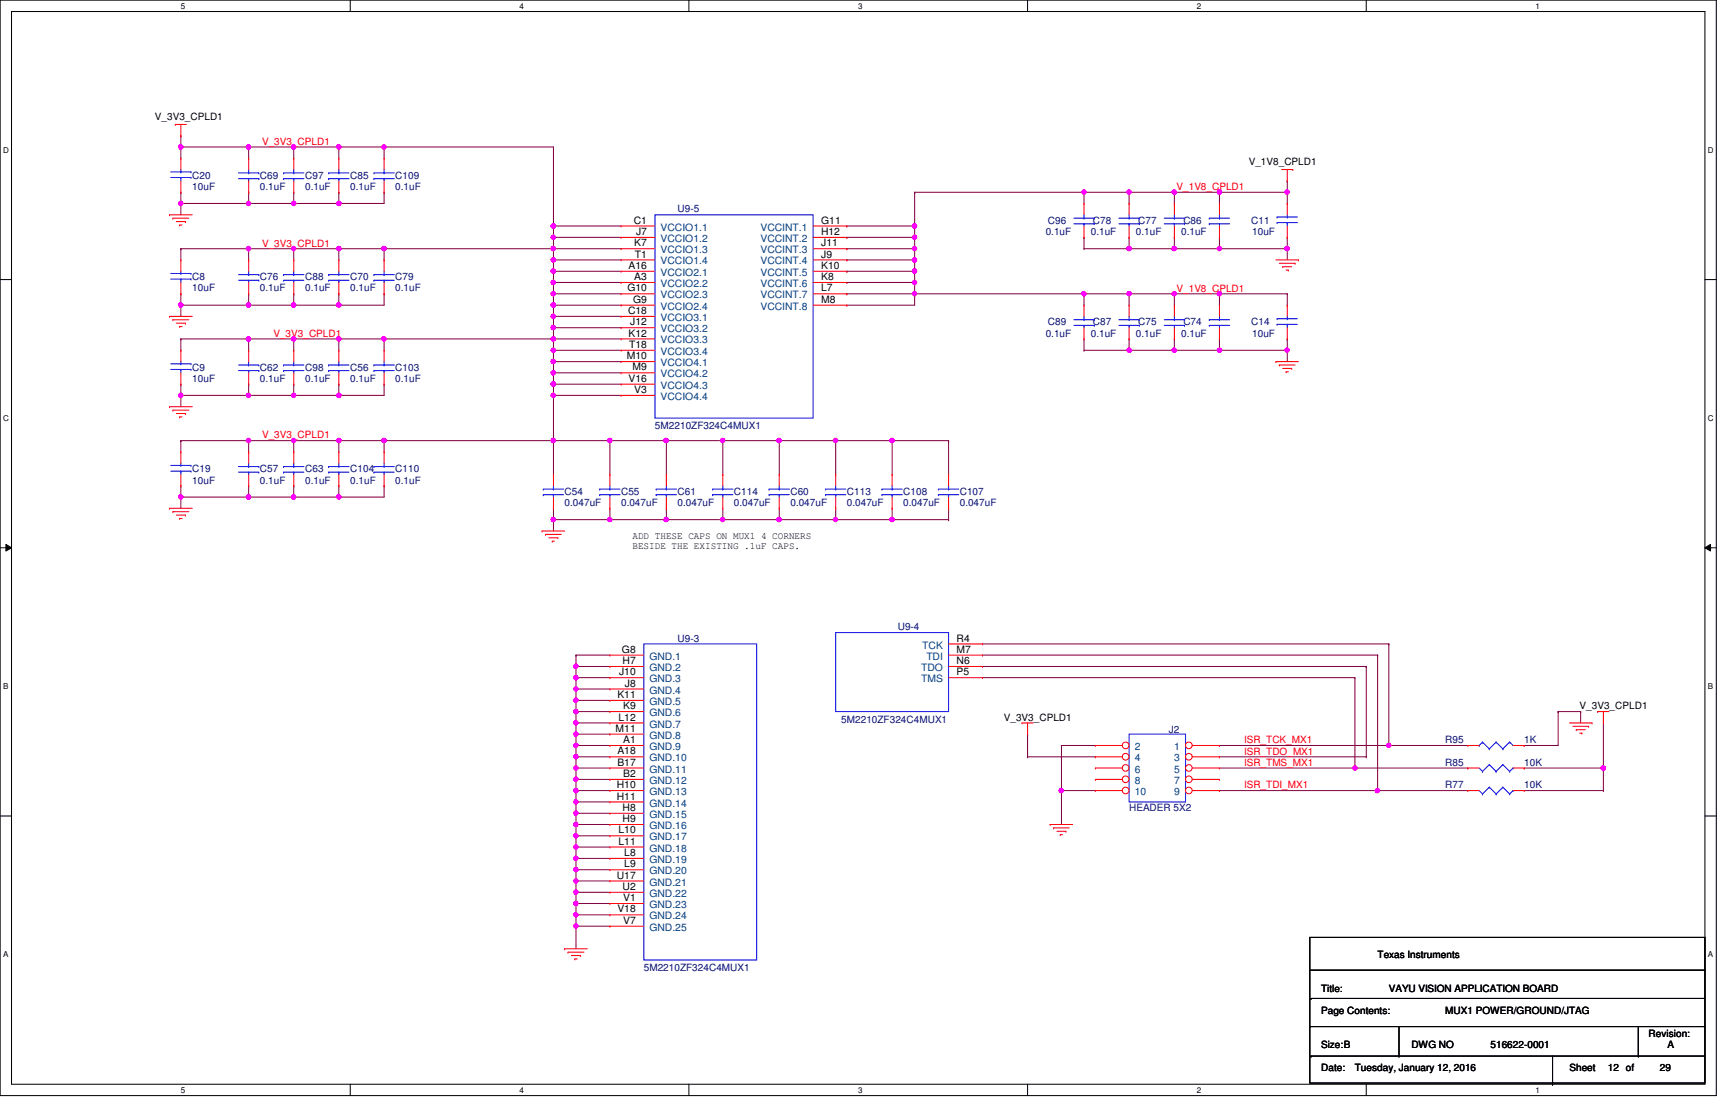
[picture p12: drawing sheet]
<svg xmlns="http://www.w3.org/2000/svg" width="432mm" height="279mm" viewBox="0 0 432 279" stroke-linecap="round" stroke-linejoin="round" font-family="sans-serif">
<defs><g id="words">
<g font-size="2.5">
<text x="38.7" y="29.9">V_3V3_CPLD1</text>
<text x="311.9" y="41.2">V_1V8_CPLD1</text>
<text x="158.3" y="55.8">C1</text>
<text x="158.8" y="58.7">J7</text>
<text x="205.1" y="55.8">G11</text>
<text x="205.1" y="58.7">H12</text>
<text x="158.4" y="61.5">K7</text>
<text x="158.6" y="64.3">T1</text>
<text x="205.1" y="61.5">J11</text>
<text x="205.1" y="64.3">J9</text>
<text x="157" y="67.1">A16</text>
<text x="158.4" y="69.9">A3</text>
<text x="205.1" y="67.1">K10</text>
<text x="205.1" y="69.9">K8</text>
<text x="156.7" y="72.8">G10</text>
<text x="158.1" y="75.6">G9</text>
<text x="205.1" y="72.8">L7</text>
<text x="205.1" y="75.6">M8</text>
<text x="156.8" y="78.4">C18</text>
<text x="157.4" y="81.2">J12</text>
<text x="156.5" y="89.7">M10</text>
<text x="157" y="84">K12</text>
<text x="157.1" y="86.9">T18</text>
<text x="157" y="95.3">V16</text>
<text x="158" y="92.5">M9</text>
<text x="158.4" y="98.1">V3</text>
<text x="157.9" y="134.6">ADD THESE CAPS ON MUX1 4 CORNERS</text>
<text x="157.9" y="137.1">BESIDE THE EXISTING .1uF CAPS.</text>
<text x="238.9" y="160.2">R4</text>
<text x="155.3" y="163">G8</text>
<text x="155.5" y="165.8">H7</text>
<text x="238.9" y="163">M7</text>
<text x="238.9" y="165.8">N6</text>
<text x="154.6" y="168.6">J10</text>
<text x="156" y="171.4">J8</text>
<text x="238.9" y="168.6">P5</text>
<text x="154.2" y="174.3">K11</text>
<text x="154.5" y="179.9">L12</text>
<text x="155.6" y="177.1">K9</text>
<text x="250.7" y="179.9">V_3V3_CPLD1</text>
<text x="394.5" y="177.1">V_3V3_CPLD1</text>
<text x="153.8" y="182.7">M11</text>
<text x="155.6" y="185.5">A1</text>
<text x="154.2" y="188.4">A18</text>
<text x="154.2" y="191.2">B17</text>
<text x="154.1" y="196.8">H10</text>
<text x="155.6" y="194">B2</text>
<text x="154.1" y="199.6">H11</text>
<text x="155.5" y="202.5">H8</text>
<text x="154.5" y="208.1">L10</text>
<text x="155.5" y="205.3">H9</text>
<text x="154.5" y="210.9">L11</text>
<text x="155.9" y="213.7">L8</text>
<text x="154.1" y="219.4">U17</text>
<text x="155.9" y="216.6">L9</text>
<text x="154.2" y="227.8">V18</text>
<text x="155.5" y="222.2">U2</text>
<text x="155.6" y="225">V1</text>
<text x="155.6" y="230.7">V7</text>
<text x="344" y="239.1">Texas Instruments</text>
<text x="329.9" y="247.6">Title:</text>
<text x="346.8" y="247.6">VAYU VISION APPLICATION BOARD</text>
<text x="329.9" y="253.2">Page Contents:</text>
<text x="360.9" y="253.2">MUX1 POWER/GROUND/JTAG</text>
<text x="329.9" y="261.7">Size:B</text>
<text x="352.5" y="261.7">DWG NO</text>
<text x="372.2" y="261.7">516622-0001</text>
<text x="411.7" y="258.9">Revision:</text>
<text x="416.5" y="261.7">A</text>
<text x="329.9" y="267.3">Date:</text>
<text x="338.4" y="267.3">Tuesday, January 12, 2016</text>
<text x="392" y="267.3">Sheet</text>
<text x="401.5" y="267.3">12 of</text>
<text x="414.5" y="267.3">29</text>
</g>
<g font-size="2.5" fill="#f00">
<text x="65.4" y="36.2">V_3V3_CPLD1</text>
<text x="293.8" y="47.5">V_1V8_CPLD1</text>
<text x="65.4" y="61.6">V_3V3_CPLD1</text>
<text x="293.8" y="72.8">V_1V8_CPLD1</text>
<text x="68.3" y="84.1">V_3V3_CPLD1</text>
<text x="65.4" y="109.5">V_3V3_CPLD1</text>
<text x="310.7" y="185.6">ISR_TCK_MX1</text>
<text x="310.7" y="188.4">ISR_TDO_MX1</text>
<text x="310.7" y="191.2">ISR_TMS_MX1</text>
<text x="310.7" y="196.8">ISR_TDI_MX1</text>
</g>
<g font-size="2.5" fill="#000080">
<text x="48" y="44.6">C20</text>
<text x="48" y="47.4">10uF</text>
<text x="64.9" y="44.6">C69</text>
<text x="64.9" y="47.4">0.1uF</text>
<text x="76.2" y="44.6">C97</text>
<text x="76.2" y="47.4">0.1uF</text>
<text x="87.5" y="44.6">C85</text>
<text x="87.5" y="47.4">0.1uF</text>
<text x="98.7" y="44.6">C109</text>
<text x="98.7" y="47.4">0.1uF</text>
<text x="169.2" y="53">U9-5</text>
<text x="261.2" y="58.7">0.1uF</text>
<text x="261.7" y="55.9">C96</text>
<text x="272.4" y="58.7">0.1uF</text>
<text x="273" y="55.9">C78</text>
<text x="283.7" y="58.7">0.1uF</text>
<text x="284.3" y="55.9">C77</text>
<text x="295" y="58.7">0.1uF</text>
<text x="295.5" y="55.9">C86</text>
<text x="312.5" y="55.9">C11</text>
<text x="312.7" y="58.7">10uF</text>
<text x="48" y="70">C8</text>
<text x="64.9" y="70">C76</text>
<text x="76.2" y="70">C88</text>
<text x="87.5" y="70">C70</text>
<text x="98.7" y="70">C79</text>
<text x="48" y="72.8">10uF</text>
<text x="64.9" y="72.8">0.1uF</text>
<text x="76.2" y="72.8">0.1uF</text>
<text x="87.5" y="72.8">0.1uF</text>
<text x="98.7" y="72.8">0.1uF</text>
<text x="261.7" y="81.2">C89</text>
<text x="273" y="81.2">C87</text>
<text x="284.3" y="81.2">C75</text>
<text x="295.5" y="81.2">C74</text>
<text x="312.5" y="81.2">C14</text>
<text x="261.2" y="84.1">0.1uF</text>
<text x="272.4" y="84.1">0.1uF</text>
<text x="283.7" y="84.1">0.1uF</text>
<text x="295" y="84.1">0.1uF</text>
<text x="312.7" y="84.1">10uF</text>
<text x="48" y="92.5">C9</text>
<text x="48" y="95.3">10uF</text>
<text x="64.9" y="92.5">C62</text>
<text x="64.9" y="95.3">0.1uF</text>
<text x="76.2" y="92.5">C98</text>
<text x="76.2" y="95.3">0.1uF</text>
<text x="87.5" y="92.5">C56</text>
<text x="87.5" y="95.3">0.1uF</text>
<text x="98.7" y="92.5">C103</text>
<text x="98.7" y="95.3">0.1uF</text>
<text x="163.6" y="107.2">5M2210ZF324C4MUX1</text>
<text x="48" y="117.9">C19</text>
<text x="64.9" y="117.9">C57</text>
<text x="76.2" y="117.9">C63</text>
<text x="87.5" y="117.9">C104</text>
<text x="98.7" y="117.9">C110</text>
<text x="48" y="120.7">10uF</text>
<text x="64.9" y="120.7">0.1uF</text>
<text x="76.2" y="120.7">0.1uF</text>
<text x="87.5" y="120.7">0.1uF</text>
<text x="98.7" y="120.7">0.1uF</text>
<text x="141" y="123.5">C54</text>
<text x="155.1" y="123.5">C55</text>
<text x="169.2" y="123.5">C61</text>
<text x="183.3" y="123.5">C114</text>
<text x="197.4" y="123.5">C60</text>
<text x="211.5" y="123.5">C113</text>
<text x="225.6" y="123.5">C108</text>
<text x="239.7" y="123.5">C107</text>
<text x="141" y="126.4">0.047uF</text>
<text x="155.1" y="126.4">0.047uF</text>
<text x="169.2" y="126.4">0.047uF</text>
<text x="183.3" y="126.4">0.047uF</text>
<text x="197.4" y="126.4">0.047uF</text>
<text x="211.5" y="126.4">0.047uF</text>
<text x="225.6" y="126.4">0.047uF</text>
<text x="239.7" y="126.4">0.047uF</text>
<text x="169.2" y="160.2">U9-3</text>
<text x="224.2" y="157.4">U9-4</text>
<text x="210.1" y="180.5">5M2210ZF324C4MUX1</text>
<text x="291.9" y="183">J2</text>
<text x="360.9" y="185.5">R95</text>
<text x="380.7" y="185.5">1K</text>
<text x="360.9" y="191.2">R85</text>
<text x="380.7" y="191.2">10K</text>
<text x="360.9" y="196.8">R77</text>
<text x="380.7" y="196.8">10K</text>
<text x="282" y="202.5">HEADER 5X2</text>
<text x="160.8" y="242.5">5M2210ZF324C4MUX1</text>
</g>
<g font-size="2.5" fill="#004080">
<text x="165" y="57.6">VCCIO1.1</text>
<text x="189.9" y="57.6">VCCINT.1</text>
<text x="165" y="60.4">VCCIO1.2</text>
<text x="165" y="63.2">VCCIO1.3</text>
<text x="189.9" y="60.4">VCCINT.2</text>
<text x="189.9" y="63.2">VCCINT.3</text>
<text x="165" y="66">VCCIO1.4</text>
<text x="165" y="68.9">VCCIO2.1</text>
<text x="165" y="71.7">VCCIO2.2</text>
<text x="189.9" y="66">VCCINT.4</text>
<text x="189.9" y="68.9">VCCINT.5</text>
<text x="189.9" y="71.7">VCCINT.6</text>
<text x="165" y="74.5">VCCIO2.3</text>
<text x="165" y="77.3">VCCIO2.4</text>
<text x="189.9" y="74.5">VCCINT.7</text>
<text x="189.9" y="77.3">VCCINT.8</text>
<text x="165" y="80.1">VCCIO3.1</text>
<text x="165" y="83">VCCIO3.2</text>
<text x="165" y="85.8">VCCIO3.3</text>
<text x="165" y="88.6">VCCIO3.4</text>
<text x="165" y="91.4">VCCIO4.1</text>
<text x="165" y="94.2">VCCIO4.2</text>
<text x="165" y="97.1">VCCIO4.3</text>
<text x="165" y="99.9">VCCIO4.4</text>
<text x="230.3" y="161.9">TCK</text>
<text x="162.2" y="164.7">GND.1</text>
<text x="162.2" y="167.6">GND.2</text>
<text x="230" y="167.6">TDO</text>
<text x="231.4" y="164.7">TDI</text>
<text x="162.2" y="170.3">GND.3</text>
<text x="162.2" y="173.2">GND.4</text>
<text x="230" y="170.3">TMS</text>
<text x="162.2" y="176">GND.5</text>
<text x="162.2" y="178.8">GND.6</text>
<text x="162.2" y="181.7">GND.7</text>
<text x="162.2" y="184.4">GND.8</text>
<text x="162.2" y="187.3">GND.9</text>
<text x="162.2" y="190.1">GND.10</text>
<text x="283.4" y="187.3">2</text>
<text x="283.4" y="190.1">4</text>
<text x="293.2" y="187.3">1</text>
<text x="293.2" y="190.1">3</text>
<text x="162.2" y="192.9">GND.11</text>
<text x="162.2" y="195.7">GND.12</text>
<text x="283.4" y="192.9">6</text>
<text x="283.4" y="195.7">8</text>
<text x="293.2" y="192.9">5</text>
<text x="293.2" y="195.7">7</text>
<text x="162.2" y="198.5">GND.13</text>
<text x="162.2" y="201.4">GND.14</text>
<text x="283.4" y="198.5">10</text>
<text x="293.2" y="198.5">9</text>
<text x="162.2" y="204.2">GND.15</text>
<text x="162.2" y="207">GND.16</text>
<text x="162.2" y="209.8">GND.17</text>
<text x="162.2" y="212.6">GND.18</text>
<text x="162.2" y="215.5">GND.19</text>
<text x="162.2" y="218.3">GND.20</text>
<text x="162.2" y="221.1">GND.21</text>
<text x="162.2" y="223.9">GND.22</text>
<text x="162.2" y="226.7">GND.23</text>
<text x="162.2" y="229.6">GND.24</text>
<text x="162.2" y="232.4">GND.25</text>
</g>
<g font-size="2">
<text x="45.2" y="2.2">5</text>
<text x="129.8" y="2.2">4</text>
<text x="214.3" y="2.2">3</text>
<text x="298.9" y="2.2">2</text>
<text x="383.5" y="2.2">1</text>
<text x=".8" y="38.1">D</text>
<text x="426.5" y="38.1">D</text>
<text x=".8" y="105.1">C</text>
<text x="426.5" y="105.1">C</text>
<text x=".8" y="172">B</text>
<text x="426.5" y="172">B</text>
<text x=".8" y="239">A</text>
<text x="426.5" y="239">A</text>
<text x="45.2" y="272.9">5</text>
<text x="129.8" y="272.9">4</text>
<text x="214.3" y="272.9">3</text>
<text x="298.9" y="272.9">2</text>
<text x="383.5" y="272.9">1</text>
</g>
</g></defs>
<path d="M0 0h428.6v273.6h-428.6zM2.9 2.9h422.9v267.8h-422.9z" fill="none" stroke="#000" stroke-width=".25"/>
<g fill="#fff">
<path d="M45.2 .4h1.1v2.2h-1.1z"/>
<path d="M45.2 271.1h1.1v2.2h-1.1z"/>
</g>
<path d="M87.5 0v2.9M87.5 270.7v2.9" fill="none" stroke="#000" stroke-width=".25"/>
<g fill="#fff">
<path d="M129.8 .4h1.1v2.2h-1.1z"/>
<path d="M129.8 271.1h1.1v2.2h-1.1z"/>
</g>
<path d="M172 0v2.9M172 270.7v2.9" fill="none" stroke="#000" stroke-width=".25"/>
<g fill="#fff">
<path d="M214.3 .4h1.1v2.2h-1.1z"/>
<path d="M214.3 271.1h1.1v2.2h-1.1z"/>
</g>
<path d="M256.6 0v2.9M256.6 270.7v2.9" fill="none" stroke="#000" stroke-width=".25"/>
<g fill="#fff">
<path d="M298.9 .4h1.1v2.2h-1.1z"/>
<path d="M298.9 271.1h1.1v2.2h-1.1z"/>
</g>
<path d="M341.2 0v2.9M341.2 270.7v2.9" fill="none" stroke="#000" stroke-width=".25"/>
<g fill="#fff">
<path d="M383.5 .4h1.1v2.2h-1.1z"/>
<path d="M383.5 271.1h1.1v2.2h-1.1z"/>
<path d="M.8 36.3h1.4v2.3h-1.4z"/>
<path d="M426.5 36.3h1.4v2.3h-1.4z"/>
<path d="M.8 103.3h1.4v2.2h-1.4z"/>
<path d="M426.5 103.3h1.4v2.2h-1.4z"/>
</g>
<path d="M0 69.8h2.9M425.8 69.8h2.8" fill="none" stroke="#000" stroke-width=".25"/>
<g fill="#fff">
<path d="M.8 170.2h1.3v2.3h-1.3z"/>
<path d="M426.5 170.2h1.3v2.3h-1.3z"/>
</g>
<path d="M0 136.8h2.9M1.5 135.9l1.4 .9-1.4 .8zM425.8 136.8l1.4-.9v1.7zM425.8 136.8h2.8" fill="none" stroke="#000" stroke-width=".25"/>
<path d="M1.5 135.9l1.4 .9-1.4 .8zM425.8 136.8l1.4-.9v1.7z" fill="#000"/>
<g fill="#fff">
<path d="M.8 237.2h1.3v2.2h-1.3z"/>
<path d="M426.5 237.2h1.3v2.2h-1.3z"/>
</g>
<path d="M0 203.8h2.9M425.8 203.8h2.8" fill="none" stroke="#000" stroke-width=".25"/>
<path d="M143.8 228.4h.1M143.8 228.4v2.9" fill="none" stroke="#800040" stroke-width=".25"/>
<circle cx="143.8" cy="228.4" r=".54" fill="#f0f"/>
<circle cx="143.8" cy="228.4" r=".54" fill="none" stroke="#f0f" stroke-width=".25"/>
<path d="M143.8 231.3h.1M143.8 228.4h.1M143.8 231.3v5.6M143.8 228.4h8.5M143.8 231.3h8.5" fill="none" stroke="#800040" stroke-width=".25"/>
<circle cx="143.8" cy="231.2" r=".55" fill="#f0f"/>
<circle cx="143.8" cy="231.2" r=".55" fill="none" stroke="#f0f" stroke-width=".25"/>
<g fill="none" stroke="#800040" stroke-width=".25">
<path d="M143.8 163.6h.1M143.8 166.4h.1M143.8 169.2h.1M143.8 172h.1M143.8 174.9h.1M143.8 177.7h.1M143.8 163.6v2.8M143.8 169.2v2.8M143.8 174.9v2.8M143.8 163.6h8.5M143.8 166.4h8.5M143.8 169.2h8.5"/>
<path d="M143.8 172h8.5M143.8 174.9h8.5M143.8 177.7h8.5"/>
</g>
<circle cx="143.8" cy="177.7" r=".55" fill="#f0f"/>
<circle cx="143.8" cy="177.7" r=".55" fill="none" stroke="#f0f" stroke-width=".25"/>
<path d="M143.8 180.5h.1M143.8 183.3h.1M143.8 180.5v2.8M143.8 180.5h8.5M143.8 183.3h8.5" fill="none" stroke="#800040" stroke-width=".25"/>
<circle cx="143.8" cy="183.3" r=".55" fill="#f0f"/>
<circle cx="143.8" cy="183.3" r=".55" fill="none" stroke="#f0f" stroke-width=".25"/>
<path d="M143.8 186.1h.1M143.8 186.1v2.9M143.8 186.1h8.5" fill="none" stroke="#800040" stroke-width=".25"/>
<circle cx="143.8" cy="186.1" r=".54" fill="#f0f"/>
<circle cx="143.8" cy="186.1" r=".54" fill="none" stroke="#f0f" stroke-width=".25"/>
<path d="M143.8 189h.1M143.8 189h8.5" fill="none" stroke="#800040" stroke-width=".25"/>
<circle cx="143.8" cy="188.9" r=".55" fill="#f0f"/>
<circle cx="143.8" cy="188.9" r=".55" fill="none" stroke="#f0f" stroke-width=".25"/>
<path d="M143.8 191.8h.1M143.8 191.8v2.8" fill="none" stroke="#800040" stroke-width=".25"/>
<circle cx="143.8" cy="194.6" r=".55" fill="#f0f"/>
<circle cx="143.8" cy="194.6" r=".55" fill="none" stroke="#f0f" stroke-width=".25"/>
<path d="M143.8 191.8h.1M143.8 191.8h8.5" fill="none" stroke="#800040" stroke-width=".25"/>
<circle cx="143.8" cy="191.8" r=".55" fill="#f0f"/>
<circle cx="143.8" cy="191.8" r=".55" fill="none" stroke="#f0f" stroke-width=".25"/>
<path d="M143.8 194.6h.1M143.8 197.4h.1M143.8 194.6h8.5M143.8 197.4v2.8M143.8 197.4h8.5" fill="none" stroke="#800040" stroke-width=".25"/>
<circle cx="143.8" cy="197.4" r=".55" fill="#f0f"/>
<circle cx="143.8" cy="197.4" r=".55" fill="none" stroke="#f0f" stroke-width=".25"/>
<path d="M143.8 200.2h.1M143.8 203.1h.1M143.8 200.2h8.5M143.8 203.1v2.8M143.8 203.1h8.5" fill="none" stroke="#800040" stroke-width=".25"/>
<circle cx="143.8" cy="203" r=".55" fill="#f0f"/>
<circle cx="143.8" cy="203" r=".55" fill="none" stroke="#f0f" stroke-width=".25"/>
<path d="M143.8 205.9h.1M143.8 208.7h.1M143.8 211.5h.1M143.8 214.3h.1M143.8 217.2h.1M143.8 205.9h8.5M143.8 208.7v2.8M143.8 214.3v2.9M143.8 208.7h8.5M143.8 211.5h8.5M143.8 214.3h8.5M143.8 217.2h8.5" fill="none" stroke="#800040" stroke-width=".25"/>
<circle cx="143.8" cy="217.1" r=".55" fill="#f0f"/>
<circle cx="143.8" cy="217.1" r=".55" fill="none" stroke="#f0f" stroke-width=".25"/>
<path d="M143.8 220h.1M143.8 220v2.8" fill="none" stroke="#800040" stroke-width=".25"/>
<circle cx="143.8" cy="222.8" r=".55" fill="#f0f"/>
<circle cx="143.8" cy="222.8" r=".55" fill="none" stroke="#f0f" stroke-width=".25"/>
<circle cx="143.8" cy="220" r=".55" fill="#f0f"/>
<circle cx="143.8" cy="220" r=".55" fill="none" stroke="#f0f" stroke-width=".25"/>
<path d="M143.8 220h.1M143.8 220h8.5M143.8 222.8h.1M143.8 225.6h.1M143.8 222.8h8.5M143.8 225.6v2.8M143.8 225.6h8.5" fill="none" stroke="#800040" stroke-width=".25"/>
<circle cx="143.8" cy="225.6" r=".55" fill="#f0f"/>
<circle cx="143.8" cy="225.6" r=".55" fill="none" stroke="#f0f" stroke-width=".25"/>
<path d="M143.8 166.4h.1M143.8 166.4v2.8M143.8 194.6h.1M143.8 194.6v2.8M143.8 222.8h.1M143.8 222.8v2.8" fill="none" stroke="#800040" stroke-width=".25"/>
<circle cx="143.8" cy="169.2" r=".55" fill="#f0f"/>
<circle cx="143.8" cy="169.2" r=".55" fill="none" stroke="#f0f" stroke-width=".25"/>
<circle cx="143.8" cy="166.4" r=".55" fill="#f0f"/>
<circle cx="143.8" cy="166.4" r=".55" fill="none" stroke="#f0f" stroke-width=".25"/>
<path d="M143.8 205.9h.1M143.8 205.9v2.8" fill="none" stroke="#800040" stroke-width=".25"/>
<circle cx="143.8" cy="208.7" r=".55" fill="#f0f"/>
<circle cx="143.8" cy="208.7" r=".55" fill="none" stroke="#f0f" stroke-width=".25"/>
<circle cx="143.8" cy="205.9" r=".55" fill="#f0f"/>
<circle cx="143.8" cy="205.9" r=".55" fill="none" stroke="#f0f" stroke-width=".25"/>
<path d="M143.8 183.3h.1M143.8 183.3v2.8M143.8 217.2h.1M143.8 200.2h.1M143.8 200.2v2.9M143.8 217.2v2.8" fill="none" stroke="#800040" stroke-width=".25"/>
<circle cx="143.8" cy="200.2" r=".54" fill="#f0f"/>
<circle cx="143.8" cy="200.2" r=".54" fill="none" stroke="#f0f" stroke-width=".25"/>
<path d="M143.8 211.5h.1M143.8 211.5v2.8" fill="none" stroke="#800040" stroke-width=".25"/>
<circle cx="143.8" cy="214.3" r=".54" fill="#f0f"/>
<circle cx="143.8" cy="214.3" r=".54" fill="none" stroke="#f0f" stroke-width=".25"/>
<circle cx="143.8" cy="211.5" r=".55" fill="#f0f"/>
<circle cx="143.8" cy="211.5" r=".55" fill="none" stroke="#f0f" stroke-width=".25"/>
<path d="M143.8 177.7h.1M143.8 177.7v2.8M143.8 189h.1M143.8 189v2.8" fill="none" stroke="#800040" stroke-width=".25"/>
<circle cx="143.8" cy="180.5" r=".55" fill="#f0f"/>
<circle cx="143.8" cy="180.5" r=".55" fill="none" stroke="#f0f" stroke-width=".25"/>
<path d="M143.8 172h.1M143.8 172v2.9" fill="none" stroke="#800040" stroke-width=".25"/>
<circle cx="143.8" cy="174.8" r=".55" fill="#f0f"/>
<circle cx="143.8" cy="174.8" r=".55" fill="none" stroke="#f0f" stroke-width=".25"/>
<circle cx="143.8" cy="172" r=".54" fill="#f0f"/>
<circle cx="143.8" cy="172" r=".54" fill="none" stroke="#f0f" stroke-width=".25"/>
<path d="M211.5 56.4h.1M211.5 56.4h16.9" fill="none" stroke="#800040" stroke-width=".25"/>
<circle cx="228.4" cy="56.4" r=".55" fill="#f0f"/>
<circle cx="228.4" cy="56.4" r=".55" fill="none" stroke="#f0f" stroke-width=".25"/>
<path d="M211.5 59.3h.1M228.4 56.4h.1M228.4 56.4v2.9h-16.9" fill="none" stroke="#800040" stroke-width=".25"/>
<circle cx="228.4" cy="59.2" r=".54" fill="#f0f"/>
<circle cx="228.4" cy="59.2" r=".54" fill="none" stroke="#f0f" stroke-width=".25"/>
<path d="M211.5 62.1h.1M211.5 62.1h16.9" fill="none" stroke="#800040" stroke-width=".25"/>
<circle cx="228.4" cy="62.1" r=".55" fill="#f0f"/>
<circle cx="228.4" cy="62.1" r=".55" fill="none" stroke="#f0f" stroke-width=".25"/>
<path d="M211.5 64.9h.1M228.4 62.1h.1M228.4 62.1v2.8h-16.9" fill="none" stroke="#800040" stroke-width=".25"/>
<circle cx="228.4" cy="64.9" r=".55" fill="#f0f"/>
<circle cx="228.4" cy="64.9" r=".55" fill="none" stroke="#f0f" stroke-width=".25"/>
<path d="M211.5 67.7h.1M211.5 67.7h16.9" fill="none" stroke="#800040" stroke-width=".25"/>
<circle cx="228.4" cy="67.7" r=".55" fill="#f0f"/>
<circle cx="228.4" cy="67.7" r=".55" fill="none" stroke="#f0f" stroke-width=".25"/>
<path d="M211.5 70.5h.1M228.4 67.7h.1M228.4 67.7v2.8h-16.9" fill="none" stroke="#800040" stroke-width=".25"/>
<circle cx="228.4" cy="70.5" r=".55" fill="#f0f"/>
<circle cx="228.4" cy="70.5" r=".55" fill="none" stroke="#f0f" stroke-width=".25"/>
<path d="M211.5 73.4h.1M211.5 73.4h16.9M228.4 64.9h.1M228.4 64.9v2.8" fill="none" stroke="#800040" stroke-width=".25"/>
<circle cx="228.4" cy="73.3" r=".54" fill="#f0f"/>
<circle cx="228.4" cy="73.3" r=".54" fill="none" stroke="#f0f" stroke-width=".25"/>
<path d="M138.2 56.4h.1M138.2 59.3h.1M138.2 56.4h16.9M138.2 56.4v2.9M138.2 59.3h16.9M138.2 62.1h.1M138.2 62.1v2.8M138.2 62.1h16.9M211.5 76.2h.1M228.4 73.4h.1M228.4 70.5h.1M228.4 70.5v5.7h-16.9" fill="none" stroke="#800040" stroke-width=".25"/>
<circle cx="138.2" cy="64.9" r=".56" fill="#f0f"/>
<circle cx="138.2" cy="64.9" r=".56" fill="none" stroke="#f0f" stroke-width=".25"/>
<path d="M138.2 59.3h.1M138.2 59.3v2.8M138.2 64.9h.1M138.2 64.9h16.9" fill="none" stroke="#800040" stroke-width=".25"/>
<circle cx="138.2" cy="59.2" r=".55" fill="#f0f"/>
<circle cx="138.2" cy="59.2" r=".55" fill="none" stroke="#f0f" stroke-width=".25"/>
<path d="M138.2 67.7h.1M138.2 67.7h16.9" fill="none" stroke="#800040" stroke-width=".25"/>
<circle cx="138.2" cy="67.7" r=".56" fill="#f0f"/>
<circle cx="138.2" cy="67.7" r=".56" fill="none" stroke="#f0f" stroke-width=".25"/>
<path d="M138.2 67.7h.1M138.2 70.5h.1M138.2 64.9h.1M138.2 73.4h.1M138.2 76.2h.1M138.2 64.9v11.3M138.2 70.5h16.9M138.2 73.4h16.9M138.2 76.2h16.9" fill="none" stroke="#800040" stroke-width=".25"/>
<circle cx="138.2" cy="73.3" r=".55" fill="#f0f"/>
<circle cx="138.2" cy="73.3" r=".55" fill="none" stroke="#f0f" stroke-width=".25"/>
<circle cx="138.2" cy="70.5" r=".56" fill="#f0f"/>
<circle cx="138.2" cy="70.5" r=".56" fill="none" stroke="#f0f" stroke-width=".25"/>
<path d="M138.2 76.2h.1M138.2 76.2v2.8" fill="none" stroke="#800040" stroke-width=".25"/>
<circle cx="138.2" cy="76.2" r=".56" fill="#f0f"/>
<circle cx="138.2" cy="76.2" r=".56" fill="none" stroke="#f0f" stroke-width=".25"/>
<path d="M138.2 79h.1M138.2 79h16.9" fill="none" stroke="#800040" stroke-width=".25"/>
<circle cx="138.2" cy="79" r=".56" fill="#f0f"/>
<circle cx="138.2" cy="79" r=".56" fill="none" stroke="#f0f" stroke-width=".25"/>
<path d="M138.2 81.8h.1M138.2 81.8h16.9" fill="none" stroke="#800040" stroke-width=".25"/>
<circle cx="138.2" cy="81.8" r=".56" fill="#f0f"/>
<circle cx="138.2" cy="81.8" r=".56" fill="none" stroke="#f0f" stroke-width=".25"/>
<path d="M138.2 79h.1M138.2 79v5.6M138.2 81.8h.1M138.2 84.6h.1M138.2 87.5h.1M138.2 87.5v2.8M138.2 84.6h16.9M138.2 87.5h16.9" fill="none" stroke="#800040" stroke-width=".25"/>
<circle cx="138.2" cy="87.4" r=".55" fill="#f0f"/>
<circle cx="138.2" cy="87.4" r=".55" fill="none" stroke="#f0f" stroke-width=".25"/>
<path d="M138.2 90.3h.1M138.2 84.6h.1M138.2 93.1h.1M138.2 90.3h16.9M138.2 84.6v2.9M138.2 93.1v2.8M138.2 93.1h16.9" fill="none" stroke="#800040" stroke-width=".25"/>
<circle cx="138.2" cy="95.9" r=".56" fill="#f0f"/>
<circle cx="138.2" cy="95.9" r=".56" fill="none" stroke="#f0f" stroke-width=".25"/>
<path d="M138.2 95.9h.1M138.2 90.3h.1M138.2 95.9h16.9M138.2 90.3v2.8" fill="none" stroke="#800040" stroke-width=".25"/>
<circle cx="138.2" cy="93.1" r=".56" fill="#f0f"/>
<circle cx="138.2" cy="93.1" r=".56" fill="none" stroke="#f0f" stroke-width=".25"/>
<circle cx="138.2" cy="90.2" r=".56" fill="#f0f"/>
<circle cx="138.2" cy="90.2" r=".56" fill="none" stroke="#f0f" stroke-width=".25"/>
<path d="M228.4 59.3h.1M228.4 59.3v2.8M138.2 98.7h.1M138.2 95.9h.1M138.2 98.7h16.9M138.2 95.9v2.8M304.5 189h36.7M304.5 186.1h42.3M341.2 189h.1M346.8 186.1h.1" fill="none" stroke="#800040" stroke-width=".25"/>
<circle cx="346.8" cy="186.1" r=".55" fill="#f0f"/>
<circle cx="346.8" cy="186.1" r=".55" fill="none" stroke="#f0f" stroke-width=".25"/>
<path d="M304.5 191.8h33.9M338.4 191.8h.1" fill="none" stroke="#800040" stroke-width=".25"/>
<circle cx="338.4" cy="191.8" r=".56" fill="#f0f"/>
<circle cx="338.4" cy="191.8" r=".56" fill="none" stroke="#f0f" stroke-width=".25"/>
<path d="M265.1 186.1h.1M265.1 197.4h.1M265.1 186.1h8.5M265.1 197.4h8.5M400.4 191.8h.1M400.4 180.5v11.3" fill="none" stroke="#800040" stroke-width=".25"/>
<circle cx="265" cy="197.4" r=".56" fill="#f0f"/>
<circle cx="265" cy="197.4" r=".56" fill="none" stroke="#f0f" stroke-width=".25"/>
<g fill="none" stroke="#800040" stroke-width=".25">
<path d="M45.2 95.9h.1M45.2 98.7h.1M45.2 95.9v5.7M73.4 84.6h.1M73.4 84.6h11.2M84.6 95.9h.1M84.6 95.9v2.8M389.1 177.7h.1M389.1 177.7v8.4h-8.4M389.1 177.7h5.7M394.8 177.7h.1M394.8 177.7v2.8"/>
<path d="M256.6 189h.1M256.6 183.3h.1M256.6 189h17M256.6 183.3v5.7M265.1 197.4h.1M265.1 186.1h.1M265.1 186.1v19.8M380.7 191.8h.1M380.7 186.1h.1M380.7 191.8h19.7"/>
</g>
<circle cx="84.6" cy="98.7" r=".56" fill="#f0f"/>
<circle cx="84.6" cy="98.7" r=".56" fill="none" stroke="#f0f" stroke-width=".25"/>
<path d="M73.4 95.9h.1M73.4 98.7h.1M73.4 95.9v2.8M73.4 98.7h11.2M95.9 84.6h.1M95.9 84.6v2.9" fill="none" stroke="#800040" stroke-width=".25"/>
<circle cx="73.3" cy="98.7" r=".55" fill="#f0f"/>
<circle cx="73.3" cy="98.7" r=".55" fill="none" stroke="#f0f" stroke-width=".25"/>
<path d="M62.1 98.7h.1M62.1 98.7h11.3M84.6 84.6h.1M84.6 84.6h11.3M95.9 95.9h.1M95.9 95.9v2.8" fill="none" stroke="#800040" stroke-width=".25"/>
<circle cx="84.6" cy="84.6" r=".56" fill="#f0f"/>
<circle cx="84.6" cy="84.6" r=".56" fill="none" stroke="#f0f" stroke-width=".25"/>
<path d="M73.4 84.6h.1M73.4 84.6v2.9M84.6 84.6h.1M84.6 84.6v2.9" fill="none" stroke="#800040" stroke-width=".25"/>
<circle cx="73.3" cy="84.6" r=".55" fill="#f0f"/>
<circle cx="73.3" cy="84.6" r=".55" fill="none" stroke="#f0f" stroke-width=".25"/>
<path d="M45.2 84.6h.1M45.2 84.6h28.2M62.1 84.6h.1M62.1 84.6v2.9M84.6 98.7h.1M84.6 98.7h11.3" fill="none" stroke="#800040" stroke-width=".25"/>
<circle cx="62.1" cy="84.6" r=".56" fill="#f0f"/>
<circle cx="62.1" cy="84.6" r=".56" fill="none" stroke="#f0f" stroke-width=".25"/>
<path d="M95.9 84.6h.1M95.9 84.6h42.3" fill="none" stroke="#800040" stroke-width=".25"/>
<circle cx="138.2" cy="84.6" r=".56" fill="#f0f"/>
<circle cx="138.2" cy="84.6" r=".56" fill="none" stroke="#f0f" stroke-width=".25"/>
<circle cx="95.9" cy="84.6" r=".56" fill="#f0f"/>
<circle cx="95.9" cy="84.6" r=".56" fill="none" stroke="#f0f" stroke-width=".25"/>
<path d="M45.2 84.6h.1M45.2 98.7h.1M45.2 84.6v2.9M45.2 98.7h16.9" fill="none" stroke="#800040" stroke-width=".25"/>
<circle cx="62.1" cy="98.7" r=".56" fill="#f0f"/>
<circle cx="62.1" cy="98.7" r=".56" fill="none" stroke="#f0f" stroke-width=".25"/>
<circle cx="45.1" cy="98.7" r=".55" fill="#f0f"/>
<circle cx="45.1" cy="98.7" r=".55" fill="none" stroke="#f0f" stroke-width=".25"/>
<path d="M62.1 95.9h.1M62.1 95.9v2.8M73.4 110h.1M73.4 110h11.2M45.2 124.1h.1M45.2 124.1v2.8" fill="none" stroke="#800040" stroke-width=".25"/>
<circle cx="84.6" cy="110" r=".56" fill="#f0f"/>
<circle cx="84.6" cy="110" r=".56" fill="none" stroke="#f0f" stroke-width=".25"/>
<circle cx="73.3" cy="110" r=".55" fill="#f0f"/>
<circle cx="73.3" cy="110" r=".55" fill="none" stroke="#f0f" stroke-width=".25"/>
<path d="M73.4 121.3h.1M73.4 121.3v2.8M84.6 121.3h.1M84.6 121.3v2.8" fill="none" stroke="#800040" stroke-width=".25"/>
<circle cx="73.3" cy="124.1" r=".55" fill="#f0f"/>
<circle cx="73.3" cy="124.1" r=".55" fill="none" stroke="#f0f" stroke-width=".25"/>
<path d="M95.9 110h.1M95.9 110v2.8M73.4 124.1h.1M73.4 124.1h11.2" fill="none" stroke="#800040" stroke-width=".25"/>
<circle cx="84.6" cy="124.1" r=".56" fill="#f0f"/>
<circle cx="84.6" cy="124.1" r=".56" fill="none" stroke="#f0f" stroke-width=".25"/>
<g fill="none" stroke="#800040" stroke-width=".25">
<path d="M45.2 110h.1M45.2 110h28.2M62.1 110h.1M62.1 110v2.8M73.4 110h.1M73.4 110v2.8M84.6 110h.1M84.6 110h11.3M84.6 110v2.8M62.1 124.1h.1M62.1 124.1h11.3M84.6 124.1h.1"/>
<path d="M95.9 121.3h.1M95.9 121.3v2.8h-11.3"/>
</g>
<circle cx="62.1" cy="110" r=".56" fill="#f0f"/>
<circle cx="62.1" cy="110" r=".56" fill="none" stroke="#f0f" stroke-width=".25"/>
<path d="M95.9 110h.1M95.9 110h42.3" fill="none" stroke="#800040" stroke-width=".25"/>
<circle cx="138.2" cy="110" r=".56" fill="#f0f"/>
<circle cx="138.2" cy="110" r=".56" fill="none" stroke="#f0f" stroke-width=".25"/>
<circle cx="95.9" cy="110" r=".56" fill="#f0f"/>
<circle cx="95.9" cy="110" r=".56" fill="none" stroke="#f0f" stroke-width=".25"/>
<path d="M45.2 110h.1M45.2 110v2.8M45.2 124.1h.1M45.2 124.1h16.9" fill="none" stroke="#800040" stroke-width=".25"/>
<circle cx="62.1" cy="124.1" r=".56" fill="#f0f"/>
<circle cx="62.1" cy="124.1" r=".56" fill="none" stroke="#f0f" stroke-width=".25"/>
<circle cx="45.1" cy="124.1" r=".55" fill="#f0f"/>
<circle cx="45.1" cy="124.1" r=".55" fill="none" stroke="#f0f" stroke-width=".25"/>
<path d="M138.2 36.7v19.7M138.2 56.4h.1M45.2 121.3h.1M45.2 121.3v2.8M62.1 121.3h.1M62.1 121.3v2.8" fill="none" stroke="#800040" stroke-width=".25"/>
<circle cx="138.2" cy="56.4" r=".56" fill="#f0f"/>
<circle cx="138.2" cy="56.4" r=".56" fill="none" stroke="#f0f" stroke-width=".25"/>
<path d="M138.2 98.7h.1M138.2 98.7v11.3" fill="none" stroke="#800040" stroke-width=".25"/>
<circle cx="138.2" cy="98.7" r=".56" fill="#f0f"/>
<circle cx="138.2" cy="98.7" r=".56" fill="none" stroke="#f0f" stroke-width=".25"/>
<path d="M45.2 33.9h.1M45.2 33.9v2.8M73.4 36.7h.1M73.4 36.7h11.2M45.2 48h.1M45.2 50.8h.1M45.2 48v5.6M84.6 48h.1M84.6 48v2.8M45.2 73.4h.1M45.2 76.2h.1M45.2 73.4v5.6" fill="none" stroke="#800040" stroke-width=".25"/>
<circle cx="84.6" cy="50.8" r=".56" fill="#f0f"/>
<circle cx="84.6" cy="50.8" r=".56" fill="none" stroke="#f0f" stroke-width=".25"/>
<path d="M95.9 36.7h.1M95.9 36.7v2.8M73.4 48h.1M73.4 50.8h.1M73.4 48v2.8M73.4 50.8h11.2M73.4 62.1h.1M73.4 62.1h11.2M84.6 73.4h.1M84.6 73.4v2.8" fill="none" stroke="#800040" stroke-width=".25"/>
<circle cx="84.6" cy="76.2" r=".56" fill="#f0f"/>
<circle cx="84.6" cy="76.2" r=".56" fill="none" stroke="#f0f" stroke-width=".25"/>
<path d="M73.4 73.4h.1M73.4 73.4v2.8" fill="none" stroke="#800040" stroke-width=".25"/>
<circle cx="73.3" cy="76.2" r=".55" fill="#f0f"/>
<circle cx="73.3" cy="76.2" r=".55" fill="none" stroke="#f0f" stroke-width=".25"/>
<path d="M62.1 50.8h.1M62.1 50.8h11.3M73.4 76.2h.1M73.4 76.2h11.2M95.9 62.1h.1M95.9 62.1v2.8" fill="none" stroke="#800040" stroke-width=".25"/>
<circle cx="73.3" cy="50.8" r=".55" fill="#f0f"/>
<circle cx="73.3" cy="50.8" r=".55" fill="none" stroke="#f0f" stroke-width=".25"/>
<path d="M84.6 36.7h.1M84.6 36.7h11.3M84.6 36.7v2.8M95.9 48h.1M95.9 48v2.8" fill="none" stroke="#800040" stroke-width=".25"/>
<circle cx="84.6" cy="36.7" r=".56" fill="#f0f"/>
<circle cx="84.6" cy="36.7" r=".56" fill="none" stroke="#f0f" stroke-width=".25"/>
<path d="M73.4 36.7h.1M73.4 36.7v2.8" fill="none" stroke="#800040" stroke-width=".25"/>
<circle cx="73.3" cy="36.7" r=".55" fill="#f0f"/>
<circle cx="73.3" cy="36.7" r=".55" fill="none" stroke="#f0f" stroke-width=".25"/>
<path d="M62.1 36.7h.1M62.1 36.7h11.3M62.1 36.7v2.8M84.6 50.8h.1M84.6 50.8h11.3" fill="none" stroke="#800040" stroke-width=".25"/>
<circle cx="62.1" cy="36.7" r=".56" fill="#f0f"/>
<circle cx="62.1" cy="36.7" r=".56" fill="none" stroke="#f0f" stroke-width=".25"/>
<path d="M62.1 76.2h.1M62.1 76.2h11.3M84.6 62.1h.1M84.6 62.1h11.3M95.9 73.4h.1M95.9 73.4v2.8" fill="none" stroke="#800040" stroke-width=".25"/>
<circle cx="84.6" cy="62.1" r=".56" fill="#f0f"/>
<circle cx="84.6" cy="62.1" r=".56" fill="none" stroke="#f0f" stroke-width=".25"/>
<path d="M62.1 62.1h.1M62.1 62.1h11.3M73.4 62.1h.1M73.4 62.1v2.8M84.6 62.1h.1M84.6 62.1v2.8" fill="none" stroke="#800040" stroke-width=".25"/>
<circle cx="73.3" cy="62.1" r=".55" fill="#f0f"/>
<circle cx="73.3" cy="62.1" r=".55" fill="none" stroke="#f0f" stroke-width=".25"/>
<path d="M45.2 36.7h.1M45.2 36.7h16.9M95.9 36.7h.1M95.9 36.7h42.3M84.6 76.2h.1M84.6 76.2h11.3" fill="none" stroke="#800040" stroke-width=".25"/>
<circle cx="95.9" cy="36.7" r=".56" fill="#f0f"/>
<circle cx="95.9" cy="36.7" r=".56" fill="none" stroke="#f0f" stroke-width=".25"/>
<path d="M45.2 62.1h.1M45.2 62.1h16.9M62.1 62.1h.1M62.1 62.1v2.8" fill="none" stroke="#800040" stroke-width=".25"/>
<circle cx="62.1" cy="62.1" r=".56" fill="#f0f"/>
<circle cx="62.1" cy="62.1" r=".56" fill="none" stroke="#f0f" stroke-width=".25"/>
<path d="M95.9 62.1h.1M95.9 62.1h42.3" fill="none" stroke="#800040" stroke-width=".25"/>
<circle cx="138.2" cy="62.1" r=".56" fill="#f0f"/>
<circle cx="138.2" cy="62.1" r=".56" fill="none" stroke="#f0f" stroke-width=".25"/>
<circle cx="95.9" cy="62.1" r=".56" fill="#f0f"/>
<circle cx="95.9" cy="62.1" r=".56" fill="none" stroke="#f0f" stroke-width=".25"/>
<path d="M45.2 62.1h.1M45.2 76.2h.1M45.2 62.1v2.8M45.2 76.2h16.9" fill="none" stroke="#800040" stroke-width=".25"/>
<circle cx="62.1" cy="76.2" r=".56" fill="#f0f"/>
<circle cx="62.1" cy="76.2" r=".56" fill="none" stroke="#f0f" stroke-width=".25"/>
<circle cx="45.1" cy="76.2" r=".55" fill="#f0f"/>
<circle cx="45.1" cy="76.2" r=".55" fill="none" stroke="#f0f" stroke-width=".25"/>
<path d="M45.2 36.7h.1M45.2 36.7v2.8M62.1 73.4h.1M62.1 73.4v2.8" fill="none" stroke="#800040" stroke-width=".25"/>
<circle cx="45.1" cy="36.7" r=".55" fill="#f0f"/>
<circle cx="45.1" cy="36.7" r=".55" fill="none" stroke="#f0f" stroke-width=".25"/>
<path d="M45.2 50.8h.1M45.2 50.8h16.9" fill="none" stroke="#800040" stroke-width=".25"/>
<circle cx="62.1" cy="50.8" r=".56" fill="#f0f"/>
<circle cx="62.1" cy="50.8" r=".56" fill="none" stroke="#f0f" stroke-width=".25"/>
<circle cx="45.1" cy="50.8" r=".55" fill="#f0f"/>
<circle cx="45.1" cy="50.8" r=".55" fill="none" stroke="#f0f" stroke-width=".25"/>
<g fill="none" stroke="#800040" stroke-width=".25">
<path d="M62.1 48h.1M62.1 48v2.8M282 48h.1M282 59.3h.1M282 48h11.3M282 59.3v2.8M321.5 45.2h.1M321.5 59.3h.1M321.5 45.2v2.8M321.5 59.3v5.6M321.5 62.1h.1M321.5 84.6h.1"/>
<path d="M321.5 87.5h.1M321.5 84.6v5.7"/>
</g>
<circle cx="282" cy="62.1" r=".56" fill="#f0f"/>
<circle cx="282" cy="62.1" r=".56" fill="none" stroke="#f0f" stroke-width=".25"/>
<path d="M293.3 59.3h.1M293.3 59.3v2.8" fill="none" stroke="#800040" stroke-width=".25"/>
<circle cx="293.2" cy="62.1" r=".56" fill="#f0f"/>
<circle cx="293.2" cy="62.1" r=".56" fill="none" stroke="#f0f" stroke-width=".25"/>
<g fill="none" stroke="#800040" stroke-width=".25">
<path d="M270.7 48h.1M270.7 59.3h.1M270.7 48v2.8M270.7 59.3v2.8M270.7 48h11.3M270.7 73.4h.1M270.7 73.4v2.8M282 73.4h.1M282 73.4h11.3M293.3 62.1h.1M293.3 62.1h11.2M282 84.6h.1"/>
<path d="M282 84.6v2.9M293.3 84.6h.1M293.3 87.5h.1M293.3 84.6v2.9M293.3 87.5h11.2"/>
</g>
<circle cx="282" cy="48" r=".56" fill="#f0f"/>
<circle cx="282" cy="48" r=".56" fill="none" stroke="#f0f" stroke-width=".25"/>
<path d="M282 48h.1M282 48v2.8M293.3 48h.1M293.3 48v2.8M293.3 48h11.2" fill="none" stroke="#800040" stroke-width=".25"/>
<circle cx="304.5" cy="48" r=".56" fill="#f0f"/>
<circle cx="304.5" cy="48" r=".56" fill="none" stroke="#f0f" stroke-width=".25"/>
<circle cx="293.2" cy="48" r=".56" fill="#f0f"/>
<circle cx="293.2" cy="48" r=".56" fill="none" stroke="#f0f" stroke-width=".25"/>
<path d="M304.5 48h.1M304.5 48v2.8M270.7 62.1h.1M270.7 73.4h.1M270.7 62.1h11.3M270.7 73.4h11.3M270.7 84.6h.1M270.7 84.6v2.9" fill="none" stroke="#800040" stroke-width=".25"/>
<circle cx="282" cy="73.3" r=".55" fill="#f0f"/>
<circle cx="282" cy="73.3" r=".55" fill="none" stroke="#f0f" stroke-width=".25"/>
<path d="M282 73.4h.1M282 73.4v2.8M293.3 73.4h.1M293.3 73.4v2.8" fill="none" stroke="#800040" stroke-width=".25"/>
<circle cx="293.2" cy="73.3" r=".55" fill="#f0f"/>
<circle cx="293.2" cy="73.3" r=".55" fill="none" stroke="#f0f" stroke-width=".25"/>
<path d="M304.5 48h.1M304.5 48h17M304.5 73.4h.1M304.5 73.4h17M270.7 87.5h.1M270.7 87.5h11.3" fill="none" stroke="#800040" stroke-width=".25"/>
<circle cx="321.4" cy="48" r=".56" fill="#f0f"/>
<circle cx="321.4" cy="48" r=".56" fill="none" stroke="#f0f" stroke-width=".25"/>
<path d="M228.4 48h.1M228.4 48h42.3" fill="none" stroke="#800040" stroke-width=".25"/>
<circle cx="270.7" cy="48" r=".55" fill="#f0f"/>
<circle cx="270.7" cy="48" r=".55" fill="none" stroke="#f0f" stroke-width=".25"/>
<path d="M228.4 73.4h.1M228.4 73.4h42.3M304.5 73.4h.1M304.5 73.4v2.8" fill="none" stroke="#800040" stroke-width=".25"/>
<circle cx="270.7" cy="73.3" r=".54" fill="#f0f"/>
<circle cx="270.7" cy="73.3" r=".54" fill="none" stroke="#f0f" stroke-width=".25"/>
<path d="M321.5 73.4h.1M321.5 73.4v2.8M304.5 87.5h.1M304.5 87.5h17" fill="none" stroke="#800040" stroke-width=".25"/>
<circle cx="321.4" cy="87.4" r=".55" fill="#f0f"/>
<circle cx="321.4" cy="87.4" r=".55" fill="none" stroke="#f0f" stroke-width=".25"/>
<path d="M304.5 84.6h.1M304.5 84.6v2.9" fill="none" stroke="#800040" stroke-width=".25"/>
<circle cx="304.6" cy="87.4" r=".55" fill="#f0f"/>
<circle cx="304.6" cy="87.4" r=".55" fill="none" stroke="#f0f" stroke-width=".25"/>
<path d="M321.5 48h.1M321.5 48v2.8M304.5 62.1h.1M304.5 62.1h17" fill="none" stroke="#800040" stroke-width=".25"/>
<circle cx="321.4" cy="62.1" r=".56" fill="#f0f"/>
<circle cx="321.4" cy="62.1" r=".56" fill="none" stroke="#f0f" stroke-width=".25"/>
<circle cx="304.5" cy="62.1" r=".56" fill="#f0f"/>
<circle cx="304.5" cy="62.1" r=".56" fill="none" stroke="#f0f" stroke-width=".25"/>
<path d="M304.5 59.3h.1M304.5 59.3v2.8M282 62.1h.1M282 62.1h11.3M293.3 73.4h.1M293.3 73.4h11.2" fill="none" stroke="#800040" stroke-width=".25"/>
<circle cx="304.6" cy="73.3" r=".55" fill="#f0f"/>
<circle cx="304.6" cy="73.3" r=".55" fill="none" stroke="#f0f" stroke-width=".25"/>
<path d="M282 87.5h.1M282 87.5h11.3" fill="none" stroke="#800040" stroke-width=".25"/>
<circle cx="293.2" cy="87.4" r=".55" fill="#f0f"/>
<circle cx="293.2" cy="87.4" r=".55" fill="none" stroke="#f0f" stroke-width=".25"/>
<circle cx="282" cy="87.4" r=".55" fill="#f0f"/>
<circle cx="282" cy="87.4" r=".55" fill="none" stroke="#f0f" stroke-width=".25"/>
<path d="M228.4 48h.1M228.4 48v8.4M380.7 197.4h19.7M400.4 197.4h.1M400.4 191.8h.1M400.4 191.8v5.6" fill="none" stroke="#800040" stroke-width=".25"/>
<circle cx="400.4" cy="191.8" r=".56" fill="#f0f"/>
<circle cx="400.4" cy="191.8" r=".56" fill="none" stroke="#f0f" stroke-width=".25"/>
<path d="M304.5 197.4h39.5M344 197.4h.1" fill="none" stroke="#800040" stroke-width=".25"/>
<circle cx="344" cy="197.4" r=".56" fill="#f0f"/>
<circle cx="344" cy="197.4" r=".56" fill="none" stroke="#f0f" stroke-width=".25"/>
<g fill="none" stroke="#800040" stroke-width=".25">
<path d="M138.2 129.8h14.1M152.3 129.8h.1M236.9 129.8h.1M236.9 126.9v2.9M245.4 166.4h95.8M245.4 169.2h93M245.4 163.6h98.6M245.4 160.8h101.4M338.4 169.2h.1M338.4 169.2v22.6M341.2 166.4h.1M341.2 166.4v22.6"/>
<path d="M344 163.6h.1M344 163.6v33.8M346.8 160.8h.1M346.8 160.8v25.3M338.4 191.8h.1M338.4 191.8h28.2M344 197.4h.1M344 197.4h22.6M346.8 186.1h.1M346.8 186.1h19.8M366.6 191.8h.1"/>
</g>
<circle cx="138.2" cy="129.7" r=".55" fill="#f0f"/>
<circle cx="138.2" cy="129.7" r=".55" fill="none" stroke="#f0f" stroke-width=".25"/>
<path d="M138.2 126.9h.1M138.2 126.9v2.9M152.3 129.8h.1M152.3 126.9v2.9M152.3 129.8h14.1M166.4 129.8h.1" fill="none" stroke="#800040" stroke-width=".25"/>
<circle cx="152.3" cy="129.7" r=".55" fill="#f0f"/>
<circle cx="152.3" cy="129.7" r=".55" fill="none" stroke="#f0f" stroke-width=".25"/>
<circle cx="166.4" cy="129.7" r=".55" fill="#f0f"/>
<circle cx="166.4" cy="129.7" r=".55" fill="none" stroke="#f0f" stroke-width=".25"/>
<path d="M166.4 129.8h.1M166.4 126.9v2.9M166.4 129.8h14.1M180.5 129.8h.1" fill="none" stroke="#800040" stroke-width=".25"/>
<circle cx="180.5" cy="129.7" r=".55" fill="#f0f"/>
<circle cx="180.5" cy="129.7" r=".55" fill="none" stroke="#f0f" stroke-width=".25"/>
<path d="M180.5 129.8h.1M180.5 126.9v2.9M180.5 129.8h14.1M194.6 129.8h.1" fill="none" stroke="#800040" stroke-width=".25"/>
<circle cx="194.6" cy="129.7" r=".55" fill="#f0f"/>
<circle cx="194.6" cy="129.7" r=".55" fill="none" stroke="#f0f" stroke-width=".25"/>
<path d="M194.6 129.8h.1M194.6 126.9v2.9M194.6 129.8h28.2M208.7 129.8h.1M208.7 126.9v2.9M222.8 129.8h.1" fill="none" stroke="#800040" stroke-width=".25"/>
<circle cx="208.7" cy="129.7" r=".55" fill="#f0f"/>
<circle cx="208.7" cy="129.7" r=".55" fill="none" stroke="#f0f" stroke-width=".25"/>
<circle cx="222.8" cy="129.7" r=".55" fill="#f0f"/>
<circle cx="222.8" cy="129.7" r=".55" fill="none" stroke="#f0f" stroke-width=".25"/>
<path d="M138.2 110h.1M138.2 110h28.2M138.2 110v8.5M152.3 110h.1M152.3 110v8.5M166.4 110h.1M236.9 110h.1M236.9 110v8.5M222.8 129.8h.1M222.8 126.9v2.9M222.8 129.8h14.1M236.9 129.8h.1" fill="none" stroke="#800040" stroke-width=".25"/>
<circle cx="152.3" cy="110" r=".56" fill="#f0f"/>
<circle cx="152.3" cy="110" r=".56" fill="none" stroke="#f0f" stroke-width=".25"/>
<circle cx="166.4" cy="110" r=".56" fill="#f0f"/>
<circle cx="166.4" cy="110" r=".56" fill="none" stroke="#f0f" stroke-width=".25"/>
<path d="M166.4 110h.1M166.4 110v8.5M166.4 110h14.1M180.5 110h.1" fill="none" stroke="#800040" stroke-width=".25"/>
<circle cx="180.5" cy="110" r=".56" fill="#f0f"/>
<circle cx="180.5" cy="110" r=".56" fill="none" stroke="#f0f" stroke-width=".25"/>
<path d="M180.5 110h.1M180.5 110v8.5M180.5 110h28.2M194.6 110h.1M194.6 110v8.5M208.7 110h.1" fill="none" stroke="#800040" stroke-width=".25"/>
<circle cx="194.6" cy="110" r=".56" fill="#f0f"/>
<circle cx="194.6" cy="110" r=".56" fill="none" stroke="#f0f" stroke-width=".25"/>
<path d="M208.7 110h.1M208.7 110v8.5M208.7 110h14.1M222.8 110h.1" fill="none" stroke="#800040" stroke-width=".25"/>
<circle cx="208.7" cy="110" r=".56" fill="#f0f"/>
<circle cx="208.7" cy="110" r=".56" fill="none" stroke="#f0f" stroke-width=".25"/>
<circle cx="222.8" cy="110" r=".56" fill="#f0f"/>
<circle cx="222.8" cy="110" r=".56" fill="none" stroke="#f0f" stroke-width=".25"/>
<path d="M222.8 110h.1M222.8 110v8.5M222.8 110h14.1M236.9 110h.1M138.2 129.8h.1M138.2 129.8v2.8" fill="none" stroke="#800040" stroke-width=".25"/>
<g fill="none" stroke="#f00" stroke-width=".25">
<path d="M43.8 31.1h.1M43.8 31.1h2.8M45.2 33.9h.1M45.2 39.5h.1M45.2 31.1v2.8M45.2 39.5v2.8M62.1 39.5h.1M62.1 39.5v2.8M73.4 39.5h.1M73.4 39.5v2.8M84.6 39.5h.1M84.6 39.5v2.8"/>
<path d="M95.9 39.5h.1M95.9 39.5v2.8M42.3 53.6h.1M42.3 53.6h5.7M43.2 54.5h.1M43.2 54.5h4M44 55.3h2.3M44.9 56.2h.1M44.9 56.2h.6M45.2 48h.1M45.2 45.2v2.8M46.3 55.3h.1"/>
<path d="M62.1 48h.1M62.1 45.2v2.8M73.4 48h.1M73.4 45.2v2.8M84.6 48h.1M84.6 45.2v2.8M95.9 48h.1M95.9 45.2v2.8M155.1 56.4h.1M155.1 59.3h.1M155.1 56.4h8.5M155.1 59.3h8.5"/>
<path d="M203.1 56.4h8.4M203.1 59.3h8.4M211.5 56.4h.1M211.5 59.3h.1M270.7 59.3h.1M270.7 50.8h.1M270.7 50.8v2.8M270.7 56.4v2.9M282 59.3h.1M282 50.8h.1M282 50.8v2.8M282 56.4v2.9"/>
<path d="M293.3 59.3h.1M293.3 50.8h.1M293.3 50.8v2.8M293.3 56.4v2.9M304.5 59.3h.1M304.5 50.8h.1M304.5 50.8v2.8M304.5 56.4v2.9M320.1 42.3h2.8M321.5 45.2h.1M321.5 50.8h.1M321.5 59.3h.1"/>
<path d="M321.5 42.3v2.9M321.5 50.8v2.8M321.5 56.4v2.9M322.9 42.3h.1M42.3 79h.1M42.3 79h5.7M43.2 79.8h.1M43.2 79.8h4M45.2 64.9h.1M45.2 73.4h.1M45.2 64.9v2.8M45.2 70.5v2.9"/>
<path d="M62.1 73.4h.1M62.1 64.9h.1M62.1 64.9v2.8M62.1 70.5v2.9M73.4 73.4h.1M73.4 64.9h.1M73.4 64.9v2.8M73.4 70.5v2.9M84.6 73.4h.1M84.6 64.9h.1M84.6 64.9v2.8M84.6 70.5v2.9"/>
<path d="M95.9 73.4h.1M95.9 64.9h.1M95.9 64.9v2.8M95.9 70.5v2.9M155.1 62.1h.1M155.1 64.9h.1M155.1 67.7h.1M155.1 70.5h.1M155.1 73.4h.1M155.1 76.2h.1M155.1 79h.1M155.1 79h8.5"/>
<path d="M155.1 64.9h8.5M155.1 62.1h8.5M155.1 67.7h8.5M155.1 70.5h8.5M155.1 73.4h8.5M155.1 76.2h8.5M203.1 64.9h8.4M203.1 62.1h8.4M203.1 67.7h8.4M203.1 70.5h8.4M203.1 73.4h8.4M203.1 76.2h8.4"/>
<path d="M211.5 62.1h.1M211.5 64.9h.1M211.5 67.7h.1M211.5 70.5h.1M211.5 73.4h.1M211.5 76.2h.1M270.7 76.2h.1M270.7 76.2v2.8M282 76.2h.1M282 76.2v2.8M293.3 76.2h.1M293.3 76.2v2.8"/>
<path d="M304.5 76.2h.1M304.5 76.2v2.8M318.6 64.9h5.7M319.5 65.7h3.9M320.3 66.6h.1M320.3 66.6h2.3M321.2 67.4h.5M321.5 76.2h.1M321.5 76.2v2.8M321.7 67.4h.1M323.4 65.7h.1M324.3 64.9h.1"/>
<path d="M44 80.7h2.3M44.9 81.5h.1M44.9 81.5h.6M45.2 87.5h.1M45.2 95.9h.1M45.2 87.5v2.8M45.2 93.1v2.8M46.3 80.7h.1M62.1 95.9h.1M62.1 87.5h.1M62.1 87.5v2.8M62.1 93.1v2.8"/>
<path d="M73.4 95.9h.1M73.4 87.5h.1M73.4 87.5v2.8M73.4 93.1v2.8M84.6 95.9h.1M84.6 87.5h.1M84.6 87.5v2.8M84.6 93.1v2.8M95.9 95.9h.1M95.9 87.5h.1M95.9 87.5v2.8M95.9 93.1v2.8"/>
<path d="M155.1 81.8h.1M155.1 84.6h.1M155.1 87.5h.1M155.1 90.3h.1M155.1 93.1h.1M155.1 95.9h.1M155.1 98.7h.1M155.1 90.3h8.5M155.1 81.8h8.5M155.1 84.6h8.5M155.1 87.5h8.5M155.1 93.1h8.5"/>
<path d="M155.1 95.9h8.5M155.1 98.7h8.5M270.7 84.6h.1M270.7 81.8v2.8M282 84.6h.1M282 81.8v2.8M293.3 84.6h.1M293.3 81.8v2.8M304.5 84.6h.1M304.5 81.8v2.8M318.6 90.3h.1M318.6 90.3h5.7"/>
<path d="M319.5 91.1h.1M319.5 91.1h3.9M320.3 92h2.3M321.2 92.8h.1M321.2 92.8h.5M321.5 84.6h.1M321.5 81.8v2.8M322.6 92h.1M42.3 101.6h.1M42.3 101.6h5.7M43.2 102.4h.1M43.2 102.4h4"/>
<path d="M44 103.3h2.3M44.9 104.1h.1M44.9 104.1h.6M45.2 112.8h.1M45.2 112.8v2.9M45.2 118.5v2.8M46.3 103.3h.1M62.1 112.8h.1M62.1 112.8v2.9M62.1 118.5v2.8M73.4 112.8h.1M73.4 112.8v2.9"/>
<path d="M73.4 118.5v2.8M84.6 112.8h.1M84.6 112.8v2.9M84.6 118.5v2.8M95.9 112.8h.1M95.9 112.8v2.9M95.9 118.5v2.8M138.2 118.5h.1M138.2 118.5v2.8M152.3 118.5h.1M152.3 118.5v2.8M166.4 118.5h.1"/>
<path d="M166.4 118.5v2.8M180.5 118.5h.1M180.5 118.5v2.8M194.6 118.5h.1M194.6 118.5v2.8M208.7 118.5h.1M208.7 118.5v2.8M222.8 118.5h.1M222.8 118.5v2.8M236.9 118.5h.1M236.9 118.5v2.8M42.3 126.9h.1"/>
<path d="M42.3 126.9h5.7M43.2 127.8h.1M43.2 127.8h4M44 128.6h2.3M44.9 129.5h.1M44.9 129.5h.6M45.2 121.3h.1M46.3 128.6h.1M62.1 121.3h.1M73.4 121.3h.1M84.6 121.3h.1M95.9 121.3h.1"/>
<path d="M135.4 132.6h.1M135.4 132.6h5.6M136.2 133.4h.1M136.2 133.4h4M137.1 134.3h2.2M137.9 135.1h.1M137.9 135.1h.6M138.2 126.9h.1M138.2 124.1v2.8M139.3 134.3h.1M152.3 126.9h.1M152.3 124.1v2.8"/>
<path d="M166.4 126.9h.1M166.4 124.1v2.8M180.5 126.9h.1M180.5 124.1v2.8M194.6 126.9h.1M194.6 124.1v2.8M208.7 126.9h.1M208.7 124.1v2.8M222.8 126.9h.1M222.8 124.1v2.8M236.9 126.9h.1M236.9 124.1v2.8"/>
<path d="M152.3 163.6h.1M152.3 166.4h.1M152.3 169.2h.1M152.3 172h.1M152.3 174.9h.1M152.3 177.7h.1M152.3 177.7h8.5M152.3 163.6h8.5M152.3 166.4h8.5M152.3 169.2h8.5M152.3 172h8.5M152.3 174.9h8.5"/>
<path d="M236.9 163.6h8.5M236.9 166.4h8.5M236.9 169.2h8.5M236.9 160.8h8.5M245.4 160.8h.1M245.4 163.6h.1M245.4 166.4h.1M245.4 169.2h.1M399 177.7h.1M399 177.7h2.8M400.4 177.7v2.8M152.3 180.5h.1"/>
<path d="M152.3 183.3h.1M152.3 186.1h.1M152.3 189h.1M152.3 191.8h.1M152.3 194.6h.1M152.3 197.4h.1M152.3 180.5h8.5M152.3 183.3h8.5M152.3 186.1h8.5M152.3 189h8.5M152.3 191.8h8.5M152.3 194.6h8.5"/>
<path d="M152.3 197.4h8.5M255.2 180.5h.1M255.2 180.5h2.8M256.6 183.3h.1M256.6 180.5v2.8M366.6 197.4h.1M366.6 191.8h.1M366.6 191.8h2.8M366.6 197.4h2.8M377.9 191.8h2.8M377.9 197.4h2.8M380.7 197.4h.1"/>
<path d="M380.7 191.8h.1M392 180.5h5.6M392.8 181.4h3.9M393.7 182.2h.1M393.7 182.2h2.2M394.5 183h.6M395.1 183h.1M396.7 181.4h.1M397.6 180.5h.1M400.4 180.5h.1M152.3 200.2h.1M152.3 203.1h.1"/>
<path d="M152.3 205.9h.1M152.3 208.7h.1M152.3 211.5h.1M152.3 214.3h.1M152.3 217.2h.1M152.3 220h.1M152.3 205.9h8.5M152.3 200.2h8.5M152.3 203.1h8.5M152.3 208.7h8.5M152.3 211.5h8.5M152.3 214.3h8.5"/>
<path d="M152.3 217.2h8.5M152.3 220h8.5M262.3 205.9h.1M262.3 205.9h5.6M263.1 206.7h.1M263.1 206.7h3.9M263.9 207.6h2.3M264.8 208.4h.1M264.8 208.4h.5M266.2 207.6h.1M141 236.9h.1M141 236.9h5.7"/>
<path d="M141.9 237.7h.1M141.9 237.7h3.9M142.7 238.6h2.3M143.6 239.4h.1M143.6 239.4h.5M145 238.6h.1M152.3 222.8h.1M152.3 225.6h.1M152.3 228.4h.1M152.3 231.3h.1M152.3 222.8h8.5M152.3 225.6h8.5"/>
<path d="M152.3 228.4h8.5M152.3 231.3h8.5"/>
</g>
<g fill="none" stroke="#000" stroke-width=".25">
<path d="M327.1 234.1h98.7v36.3h-98.7zM327.1 256.3h.1M327.1 242.2h98.7M327.1 256.3h98.7M327.4 249.3h.1M327.4 249.3h98.4M349.4 256.3v7.4M409.2 256.3v7.4M425.8 242.2h.1M327.4 263.7h.1M327.4 263.7h98.4M349.4 263.7h.1"/>
<path d="M387.7 270.7h.1M387.7 263.7v7M409.2 263.7h.1"/>
</g>
<g fill="none" stroke="#00f" stroke-width=".25">
<path d="M42.6 44.3h5.1M42.6 42.9h5.1M45.2 42.9h.1M45.2 44.3h.1M45.2 42.3v.6M45.2 44.3v.9M47.7 44.3h.1M47.7 42.9h.1M59.6 43.2h5M59.6 44.6h5M62.1 44.6h.1M62.1 43.2h.1"/>
<path d="M62.1 42.3v.9M62.1 44.6v.6M64.6 43.2h.1M64.6 44.6h.1M70.8 43.2h.1M70.8 44.6h.1M70.8 43.2h5.1M70.8 44.6h5.1M73.4 44.6h.1M73.4 43.2h.1M73.4 42.3v.9M73.4 44.6v.6"/>
<path d="M82.1 43.2h.1M82.1 44.6h.1M82.1 43.2h5.1M82.1 44.6h5.1M84.6 44.6h.1M84.6 43.2h.1M84.6 42.3v.9M84.6 44.6v.6M93.4 43.2h.1M93.4 44.6h.1M93.4 43.2h5.1M93.4 44.6h5.1"/>
<path d="M95.9 44.6h.1M95.9 43.2h.1M95.9 42.3v.9M95.9 44.6v.6M163.6 53.6h39.5v50.8h-39.5zM268.2 54.5h5.1M268.2 55.9h5.1M270.7 55.9h.1M270.7 54.5h.1M270.7 53.6v.9M270.7 55.9v.5M273.3 54.5h.1"/>
<path d="M273.3 55.9h.1M279.4 54.5h5.1M279.4 55.9h5.1M282 55.9h.1M282 54.5h.1M282 53.6v.9M282 55.9v.5M284.5 54.5h.1M284.5 55.9h.1M290.7 54.5h5.1M290.7 55.9h5.1M293.3 55.9h.1"/>
<path d="M293.3 54.5h.1M293.3 53.6v.9M293.3 55.9v.5M295.8 54.5h.1M295.8 55.9h.1M302 54.5h.1M302 55.9h.1M302 54.5h5.1M302 55.9h5.1M304.5 55.9h.1M304.5 54.5h.1M304.5 53.6v.9"/>
<path d="M304.5 55.9v.5M318.9 55.6h.1M318.9 54.2h.1M318.9 55.6h5.1M318.9 54.2h5.1M321.5 54.2h.1M321.5 55.6h.1M321.5 53.6v.6M321.5 55.6v.8M42.6 69.7h5.1M42.6 68.3h5.1M45.2 68.3h.1"/>
<path d="M45.2 69.7h.1M45.2 67.7v.6M45.2 69.7v.8M47.7 69.7h.1M47.7 68.3h.1M59.6 68.6h5M59.6 70h5M62.1 70h.1M62.1 68.6h.1M62.1 67.7v.9M62.1 70v.5M64.6 68.6h.1"/>
<path d="M64.6 70h.1M70.8 68.6h.1M70.8 70h.1M70.8 68.6h5.1M70.8 70h5.1M73.4 70h.1M73.4 68.6h.1M73.4 67.7v.9M73.4 70v.5M82.1 68.6h.1M82.1 70h.1M82.1 68.6h5.1"/>
<path d="M82.1 70h5.1M84.6 70h.1M84.6 68.6h.1M84.6 67.7v.9M84.6 70v.5M93.4 68.6h.1M93.4 70h.1M93.4 68.6h5.1M93.4 70h5.1M95.9 70h.1M95.9 68.6h.1M95.9 67.7v.9"/>
<path d="M95.9 70v.5M268.2 79.8h5.1M270.7 79.8h.1M270.7 79v.8M273.3 79.8h.1M279.4 79.8h5.1M282 79.8h.1M282 79v.8M284.5 79.8h.1M290.7 79.8h5.1M293.3 79.8h.1M293.3 79v.8"/>
<path d="M295.8 79.8h.1M302 79.8h.1M302 79.8h5.1M304.5 79.8h.1M304.5 79v.8M318.9 79.6h.1M318.9 79.6h5.1M321.5 79.6h.1M321.5 79v.6M42.6 92.2h5.1M42.6 90.8h5.1M45.2 90.8h.1"/>
<path d="M45.2 92.2h.1M45.2 90.3v.5M45.2 92.2v.9M47.7 92.2h.1M47.7 90.8h.1M59.6 91.1h5M59.6 92.5h5M62.1 92.5h.1M62.1 91.1h.1M62.1 90.3v.8M62.1 92.5v.6M64.6 91.1h.1"/>
<path d="M64.6 92.5h.1M70.8 91.1h.1M70.8 92.5h.1M70.8 91.1h5.1M70.8 92.5h5.1M73.4 92.5h.1M73.4 91.1h.1M73.4 90.3v.8M73.4 92.5v.6M82.1 91.1h.1M82.1 92.5h.1M82.1 91.1h5.1"/>
<path d="M82.1 92.5h5.1M84.6 92.5h.1M84.6 91.1h.1M84.6 90.3v.8M84.6 92.5v.6M93.4 91.1h.1M93.4 92.5h.1M93.4 91.1h5.1M93.4 92.5h5.1M95.9 92.5h.1M95.9 91.1h.1M95.9 90.3v.8"/>
<path d="M95.9 92.5v.6M268.2 81.2h5.1M270.7 81.2h.1M270.7 81.2v.6M273.3 81.2h.1M279.4 81.2h5.1M282 81.2h.1M282 81.2v.6M284.5 81.2h.1M290.7 81.2h5.1M293.3 81.2h.1M293.3 81.2v.6"/>
<path d="M295.8 81.2h.1M302 81.2h.1M302 81.2h5.1M304.5 81.2h.1M304.5 81.2v.6M318.9 81h.1M318.9 81h5.1M321.5 81h.1M321.5 81v.8M42.6 117.6h5.1M42.6 116.2h5.1M45.2 116.2h.1"/>
<path d="M45.2 117.6h.1M45.2 115.7v.5M45.2 117.6v.9M47.7 117.6h.1M47.7 116.2h.1M59.6 116.5h5M59.6 117.9h5M62.1 117.9h.1M62.1 116.5h.1M62.1 115.7v.8M62.1 117.9v.6M64.6 116.5h.1"/>
<path d="M64.6 117.9h.1M70.8 116.5h.1M70.8 117.9h.1M70.8 116.5h5.1M70.8 117.9h5.1M73.4 117.9h.1M73.4 116.5h.1M73.4 115.7v.8M73.4 117.9v.6M82.1 116.5h.1M82.1 117.9h.1M82.1 116.5h5.1"/>
<path d="M82.1 117.9h5.1M84.6 117.9h.1M84.6 116.5h.1M84.6 115.7v.8M84.6 117.9v.6M93.4 116.5h.1M93.4 117.9h.1M93.4 116.5h5.1M93.4 117.9h5.1M95.9 117.9h.1M95.9 116.5h.1M95.9 115.7v.8"/>
<path d="M95.9 117.9v.6M135.7 122.1h.1M135.7 123.5h.1M135.7 122.1h5.1M135.7 123.5h5.1M138.2 123.5h.1M138.2 122.1h.1M138.2 121.3v.8M138.2 123.5v.6M149.8 122.1h.1M149.8 123.5h.1M149.8 122.1h5.1"/>
<path d="M149.8 123.5h5.1M152.3 123.5h.1M152.3 122.1h.1M152.3 121.3v.8M152.3 123.5v.6M163.9 122.1h.1M163.9 123.5h.1M163.9 122.1h5.1M163.9 123.5h5.1M166.4 123.5h.1M166.4 122.1h.1M166.4 121.3v.8"/>
<path d="M166.4 123.5v.6M178 122.1h.1M178 123.5h.1M178 122.1h5M178 123.5h5M180.5 123.5h.1M180.5 122.1h.1M180.5 121.3v.8M180.5 123.5v.6M192.1 122.1h.1M192.1 123.5h.1M192.1 122.1h5"/>
<path d="M192.1 123.5h5M194.6 123.5h.1M194.6 122.1h.1M194.6 121.3v.8M194.6 123.5v.6M206.2 122.1h.1M206.2 123.5h.1M206.2 122.1h5M206.2 123.5h5M208.7 123.5h.1M208.7 122.1h.1M208.7 121.3v.8"/>
<path d="M208.7 123.5v.6M220.3 122.1h.1M220.3 123.5h.1M220.3 122.1h5M220.3 123.5h5M222.8 123.5h.1M222.8 122.1h.1M222.8 121.3v.8M222.8 123.5v.6M234.4 122.1h.1M234.4 123.5h.1M234.4 122.1h5"/>
<path d="M234.4 123.5h5M236.9 123.5h.1M236.9 122.1h.1M236.9 121.3v.8M236.9 123.5v.6M208.7 157.9h28.2v19.8h-28.2zM160.8 160.8h28.2v78.9h-28.2zM282 183.3h14.1v16.9h-14.1zM369.4 197.4l.8 .8M369.4 191.8l.8 .8M370.2 198.2h.1M370.2 192.6h.1"/>
<path d="M371.9 196.6h.1M371.9 190.9h.1M371.9 196.6l-1.7 1.6M371.9 196.6l1.7 1.6M371.9 190.9l-1.7 1.7M371.9 190.9l1.7 1.7M373.6 198.2h.1M373.6 192.6h.1M375.3 196.6h.1M375.3 190.9h.1M375.3 196.6l-1.7 1.6M375.3 196.6l1.7 1.6"/>
<path d="M375.3 190.9l-1.7 1.7M375.3 190.9l1.7 1.7M377 198.2h.1M377 192.6h.1M377.9 197.4h.1M377.9 191.8h.1M377.9 197.4l-.9 .8M377.9 191.8l-.9 .8"/>
</g>
<circle cx="296.9" cy="186.1" r=".83" fill="#fff"/>
<g fill="none" stroke="#f00" stroke-width=".25">
<path d="M297.8 186.1h6.7M304.5 186.1h.1"/>
<circle cx="296.9" cy="186.1" r=".83"/>
</g>
<circle cx="281.1" cy="186.1" r=".83" fill="#fff"/>
<g fill="none" stroke="#f00" stroke-width=".25">
<path d="M273.6 186.1h.1M273.6 186.1h6.7"/>
<circle cx="281.1" cy="186.1" r=".83"/>
</g>
<circle cx="296.9" cy="188.9" r=".83" fill="#fff"/>
<g fill="none" stroke="#f00" stroke-width=".25">
<path d="M297.8 189h6.7M304.5 189h.1"/>
<circle cx="296.9" cy="188.9" r=".83"/>
</g>
<circle cx="281.1" cy="188.9" r=".83" fill="#fff"/>
<g fill="none" stroke="#f00" stroke-width=".25">
<path d="M273.6 189h.1M273.6 189h6.7"/>
<circle cx="281.1" cy="188.9" r=".83"/>
</g>
<circle cx="296.9" cy="191.7" r=".83" fill="#fff"/>
<g fill="none" stroke="#f00" stroke-width=".25">
<path d="M297.8 191.8h6.7M304.5 191.8h.1"/>
<circle cx="296.9" cy="191.7" r=".83"/>
</g>
<circle cx="281.1" cy="191.7" r=".83" fill="#fff"/>
<g fill="none" stroke="#f00" stroke-width=".25">
<path d="M273.6 191.8h.1M273.6 191.8h6.7"/>
<circle cx="281.1" cy="191.7" r=".83"/>
</g>
<circle cx="296.9" cy="194.6" r=".83" fill="#fff"/>
<g fill="none" stroke="#f00" stroke-width=".25">
<path d="M297.8 194.6h6.7M304.5 194.6h.1"/>
<circle cx="296.9" cy="194.6" r=".83"/>
</g>
<circle cx="281.1" cy="194.6" r=".83" fill="#fff"/>
<g fill="none" stroke="#f00" stroke-width=".25">
<path d="M273.6 194.6h.1M273.6 194.6h6.7"/>
<circle cx="281.1" cy="194.6" r=".83"/>
</g>
<circle cx="296.9" cy="197.4" r=".83" fill="#fff"/>
<g fill="none" stroke="#f00" stroke-width=".25">
<path d="M297.8 197.4h6.7M304.5 197.4h.1"/>
<circle cx="296.9" cy="197.4" r=".83"/>
</g>
<circle cx="281.1" cy="197.4" r=".83" fill="#fff"/>
<g fill="none" stroke="#f00" stroke-width=".25">
<path d="M273.6 197.4h.1M273.6 197.4h6.7M366.6 186.1h.1M366.6 186.1h2.8M377.9 186.1h2.8M380.7 186.1h.1"/>
<circle cx="281.1" cy="197.4" r=".83"/>
</g>
<path d="M369.4 186.1h.1M370.2 185.3h.1M370.2 185.3l1.7 1.7M370.2 185.3l-.8 .8M371.9 187h.1M373.6 185.3h.1M373.6 185.3l1.7 1.7M373.6 185.3l-1.7 1.7M375.3 187h.1M377 185.3h.1M377 185.3l.9 .8M377 185.3l-1.7 1.7" fill="none" stroke="#00f" stroke-width=".25"/>
<circle cx="143.8" cy="228.4" r=".54" fill="#f0f"/>
<circle cx="143.8" cy="228.4" r=".54" fill="none" stroke="#f0f" stroke-width=".25"/>
<circle cx="143.8" cy="231.2" r=".55" fill="#f0f"/>
<circle cx="143.8" cy="231.2" r=".55" fill="none" stroke="#f0f" stroke-width=".25"/>
<circle cx="143.8" cy="177.7" r=".55" fill="#f0f"/>
<circle cx="143.8" cy="177.7" r=".55" fill="none" stroke="#f0f" stroke-width=".25"/>
<circle cx="143.8" cy="183.3" r=".55" fill="#f0f"/>
<circle cx="143.8" cy="183.3" r=".55" fill="none" stroke="#f0f" stroke-width=".25"/>
<circle cx="143.8" cy="186.1" r=".54" fill="#f0f"/>
<circle cx="143.8" cy="186.1" r=".54" fill="none" stroke="#f0f" stroke-width=".25"/>
<circle cx="143.8" cy="188.9" r=".55" fill="#f0f"/>
<circle cx="143.8" cy="188.9" r=".55" fill="none" stroke="#f0f" stroke-width=".25"/>
<circle cx="143.8" cy="194.6" r=".55" fill="#f0f"/>
<circle cx="143.8" cy="194.6" r=".55" fill="none" stroke="#f0f" stroke-width=".25"/>
<circle cx="143.8" cy="191.8" r=".55" fill="#f0f"/>
<circle cx="143.8" cy="191.8" r=".55" fill="none" stroke="#f0f" stroke-width=".25"/>
<circle cx="143.8" cy="197.4" r=".55" fill="#f0f"/>
<circle cx="143.8" cy="197.4" r=".55" fill="none" stroke="#f0f" stroke-width=".25"/>
<circle cx="143.8" cy="203" r=".55" fill="#f0f"/>
<circle cx="143.8" cy="203" r=".55" fill="none" stroke="#f0f" stroke-width=".25"/>
<circle cx="143.8" cy="217.1" r=".55" fill="#f0f"/>
<circle cx="143.8" cy="217.1" r=".55" fill="none" stroke="#f0f" stroke-width=".25"/>
<circle cx="143.8" cy="222.8" r=".55" fill="#f0f"/>
<circle cx="143.8" cy="222.8" r=".55" fill="none" stroke="#f0f" stroke-width=".25"/>
<circle cx="143.8" cy="220" r=".55" fill="#f0f"/>
<circle cx="143.8" cy="220" r=".55" fill="none" stroke="#f0f" stroke-width=".25"/>
<circle cx="143.8" cy="225.6" r=".55" fill="#f0f"/>
<circle cx="143.8" cy="225.6" r=".55" fill="none" stroke="#f0f" stroke-width=".25"/>
<circle cx="143.8" cy="169.2" r=".55" fill="#f0f"/>
<circle cx="143.8" cy="169.2" r=".55" fill="none" stroke="#f0f" stroke-width=".25"/>
<circle cx="143.8" cy="166.4" r=".55" fill="#f0f"/>
<circle cx="143.8" cy="166.4" r=".55" fill="none" stroke="#f0f" stroke-width=".25"/>
<circle cx="143.8" cy="208.7" r=".55" fill="#f0f"/>
<circle cx="143.8" cy="208.7" r=".55" fill="none" stroke="#f0f" stroke-width=".25"/>
<circle cx="143.8" cy="205.9" r=".55" fill="#f0f"/>
<circle cx="143.8" cy="205.9" r=".55" fill="none" stroke="#f0f" stroke-width=".25"/>
<circle cx="143.8" cy="200.2" r=".54" fill="#f0f"/>
<circle cx="143.8" cy="200.2" r=".54" fill="none" stroke="#f0f" stroke-width=".25"/>
<circle cx="143.8" cy="214.3" r=".54" fill="#f0f"/>
<circle cx="143.8" cy="214.3" r=".54" fill="none" stroke="#f0f" stroke-width=".25"/>
<circle cx="143.8" cy="211.5" r=".55" fill="#f0f"/>
<circle cx="143.8" cy="211.5" r=".55" fill="none" stroke="#f0f" stroke-width=".25"/>
<circle cx="143.8" cy="180.5" r=".55" fill="#f0f"/>
<circle cx="143.8" cy="180.5" r=".55" fill="none" stroke="#f0f" stroke-width=".25"/>
<circle cx="143.8" cy="174.8" r=".55" fill="#f0f"/>
<circle cx="143.8" cy="174.8" r=".55" fill="none" stroke="#f0f" stroke-width=".25"/>
<circle cx="143.8" cy="172" r=".54" fill="#f0f"/>
<circle cx="143.8" cy="172" r=".54" fill="none" stroke="#f0f" stroke-width=".25"/>
<circle cx="228.4" cy="56.4" r=".55" fill="#f0f"/>
<circle cx="228.4" cy="56.4" r=".55" fill="none" stroke="#f0f" stroke-width=".25"/>
<circle cx="228.4" cy="59.2" r=".54" fill="#f0f"/>
<circle cx="228.4" cy="59.2" r=".54" fill="none" stroke="#f0f" stroke-width=".25"/>
<circle cx="228.4" cy="62.1" r=".55" fill="#f0f"/>
<circle cx="228.4" cy="62.1" r=".55" fill="none" stroke="#f0f" stroke-width=".25"/>
<circle cx="228.4" cy="64.9" r=".55" fill="#f0f"/>
<circle cx="228.4" cy="64.9" r=".55" fill="none" stroke="#f0f" stroke-width=".25"/>
<circle cx="228.4" cy="67.7" r=".55" fill="#f0f"/>
<circle cx="228.4" cy="67.7" r=".55" fill="none" stroke="#f0f" stroke-width=".25"/>
<circle cx="228.4" cy="70.5" r=".55" fill="#f0f"/>
<circle cx="228.4" cy="70.5" r=".55" fill="none" stroke="#f0f" stroke-width=".25"/>
<circle cx="228.4" cy="73.3" r=".54" fill="#f0f"/>
<circle cx="228.4" cy="73.3" r=".54" fill="none" stroke="#f0f" stroke-width=".25"/>
<circle cx="138.2" cy="64.9" r=".56" fill="#f0f"/>
<circle cx="138.2" cy="64.9" r=".56" fill="none" stroke="#f0f" stroke-width=".25"/>
<circle cx="138.2" cy="59.2" r=".55" fill="#f0f"/>
<circle cx="138.2" cy="59.2" r=".55" fill="none" stroke="#f0f" stroke-width=".25"/>
<circle cx="138.2" cy="67.7" r=".56" fill="#f0f"/>
<circle cx="138.2" cy="67.7" r=".56" fill="none" stroke="#f0f" stroke-width=".25"/>
<circle cx="138.2" cy="73.3" r=".55" fill="#f0f"/>
<circle cx="138.2" cy="73.3" r=".55" fill="none" stroke="#f0f" stroke-width=".25"/>
<circle cx="138.2" cy="70.5" r=".56" fill="#f0f"/>
<circle cx="138.2" cy="70.5" r=".56" fill="none" stroke="#f0f" stroke-width=".25"/>
<circle cx="138.2" cy="76.2" r=".56" fill="#f0f"/>
<circle cx="138.2" cy="76.2" r=".56" fill="none" stroke="#f0f" stroke-width=".25"/>
<circle cx="138.2" cy="79" r=".56" fill="#f0f"/>
<circle cx="138.2" cy="79" r=".56" fill="none" stroke="#f0f" stroke-width=".25"/>
<circle cx="138.2" cy="81.8" r=".56" fill="#f0f"/>
<circle cx="138.2" cy="81.8" r=".56" fill="none" stroke="#f0f" stroke-width=".25"/>
<circle cx="138.2" cy="87.4" r=".55" fill="#f0f"/>
<circle cx="138.2" cy="87.4" r=".55" fill="none" stroke="#f0f" stroke-width=".25"/>
<circle cx="138.2" cy="95.9" r=".56" fill="#f0f"/>
<circle cx="138.2" cy="95.9" r=".56" fill="none" stroke="#f0f" stroke-width=".25"/>
<circle cx="138.2" cy="93.1" r=".56" fill="#f0f"/>
<circle cx="138.2" cy="93.1" r=".56" fill="none" stroke="#f0f" stroke-width=".25"/>
<circle cx="138.2" cy="90.2" r=".56" fill="#f0f"/>
<circle cx="138.2" cy="90.2" r=".56" fill="none" stroke="#f0f" stroke-width=".25"/>
<circle cx="346.8" cy="186.1" r=".55" fill="#f0f"/>
<circle cx="346.8" cy="186.1" r=".55" fill="none" stroke="#f0f" stroke-width=".25"/>
<circle cx="338.4" cy="191.8" r=".56" fill="#f0f"/>
<circle cx="338.4" cy="191.8" r=".56" fill="none" stroke="#f0f" stroke-width=".25"/>
<circle cx="265" cy="197.4" r=".56" fill="#f0f"/>
<circle cx="265" cy="197.4" r=".56" fill="none" stroke="#f0f" stroke-width=".25"/>
<circle cx="84.6" cy="98.7" r=".56" fill="#f0f"/>
<circle cx="84.6" cy="98.7" r=".56" fill="none" stroke="#f0f" stroke-width=".25"/>
<circle cx="73.3" cy="98.7" r=".55" fill="#f0f"/>
<circle cx="73.3" cy="98.7" r=".55" fill="none" stroke="#f0f" stroke-width=".25"/>
<circle cx="84.6" cy="84.6" r=".56" fill="#f0f"/>
<circle cx="84.6" cy="84.6" r=".56" fill="none" stroke="#f0f" stroke-width=".25"/>
<circle cx="73.3" cy="84.6" r=".55" fill="#f0f"/>
<circle cx="73.3" cy="84.6" r=".55" fill="none" stroke="#f0f" stroke-width=".25"/>
<circle cx="62.1" cy="84.6" r=".56" fill="#f0f"/>
<circle cx="62.1" cy="84.6" r=".56" fill="none" stroke="#f0f" stroke-width=".25"/>
<circle cx="138.2" cy="84.6" r=".56" fill="#f0f"/>
<circle cx="138.2" cy="84.6" r=".56" fill="none" stroke="#f0f" stroke-width=".25"/>
<circle cx="95.9" cy="84.6" r=".56" fill="#f0f"/>
<circle cx="95.9" cy="84.6" r=".56" fill="none" stroke="#f0f" stroke-width=".25"/>
<circle cx="62.1" cy="98.7" r=".56" fill="#f0f"/>
<circle cx="62.1" cy="98.7" r=".56" fill="none" stroke="#f0f" stroke-width=".25"/>
<circle cx="45.1" cy="98.7" r=".55" fill="#f0f"/>
<circle cx="45.1" cy="98.7" r=".55" fill="none" stroke="#f0f" stroke-width=".25"/>
<circle cx="84.6" cy="110" r=".56" fill="#f0f"/>
<circle cx="84.6" cy="110" r=".56" fill="none" stroke="#f0f" stroke-width=".25"/>
<circle cx="73.3" cy="110" r=".55" fill="#f0f"/>
<circle cx="73.3" cy="110" r=".55" fill="none" stroke="#f0f" stroke-width=".25"/>
<circle cx="73.3" cy="124.1" r=".55" fill="#f0f"/>
<circle cx="73.3" cy="124.1" r=".55" fill="none" stroke="#f0f" stroke-width=".25"/>
<circle cx="84.6" cy="124.1" r=".56" fill="#f0f"/>
<circle cx="84.6" cy="124.1" r=".56" fill="none" stroke="#f0f" stroke-width=".25"/>
<circle cx="62.1" cy="110" r=".56" fill="#f0f"/>
<circle cx="62.1" cy="110" r=".56" fill="none" stroke="#f0f" stroke-width=".25"/>
<circle cx="138.2" cy="110" r=".56" fill="#f0f"/>
<circle cx="138.2" cy="110" r=".56" fill="none" stroke="#f0f" stroke-width=".25"/>
<circle cx="95.9" cy="110" r=".56" fill="#f0f"/>
<circle cx="95.9" cy="110" r=".56" fill="none" stroke="#f0f" stroke-width=".25"/>
<circle cx="62.1" cy="124.1" r=".56" fill="#f0f"/>
<circle cx="62.1" cy="124.1" r=".56" fill="none" stroke="#f0f" stroke-width=".25"/>
<circle cx="45.1" cy="124.1" r=".55" fill="#f0f"/>
<circle cx="45.1" cy="124.1" r=".55" fill="none" stroke="#f0f" stroke-width=".25"/>
<circle cx="138.2" cy="56.4" r=".56" fill="#f0f"/>
<circle cx="138.2" cy="56.4" r=".56" fill="none" stroke="#f0f" stroke-width=".25"/>
<circle cx="138.2" cy="98.7" r=".56" fill="#f0f"/>
<circle cx="138.2" cy="98.7" r=".56" fill="none" stroke="#f0f" stroke-width=".25"/>
<circle cx="84.6" cy="50.8" r=".56" fill="#f0f"/>
<circle cx="84.6" cy="50.8" r=".56" fill="none" stroke="#f0f" stroke-width=".25"/>
<circle cx="84.6" cy="76.2" r=".56" fill="#f0f"/>
<circle cx="84.6" cy="76.2" r=".56" fill="none" stroke="#f0f" stroke-width=".25"/>
<circle cx="73.3" cy="76.2" r=".55" fill="#f0f"/>
<circle cx="73.3" cy="76.2" r=".55" fill="none" stroke="#f0f" stroke-width=".25"/>
<circle cx="73.3" cy="50.8" r=".55" fill="#f0f"/>
<circle cx="73.3" cy="50.8" r=".55" fill="none" stroke="#f0f" stroke-width=".25"/>
<circle cx="84.6" cy="36.7" r=".56" fill="#f0f"/>
<circle cx="84.6" cy="36.7" r=".56" fill="none" stroke="#f0f" stroke-width=".25"/>
<circle cx="73.3" cy="36.7" r=".55" fill="#f0f"/>
<circle cx="73.3" cy="36.7" r=".55" fill="none" stroke="#f0f" stroke-width=".25"/>
<circle cx="62.1" cy="36.7" r=".56" fill="#f0f"/>
<circle cx="62.1" cy="36.7" r=".56" fill="none" stroke="#f0f" stroke-width=".25"/>
<circle cx="84.6" cy="62.1" r=".56" fill="#f0f"/>
<circle cx="84.6" cy="62.1" r=".56" fill="none" stroke="#f0f" stroke-width=".25"/>
<circle cx="73.3" cy="62.1" r=".55" fill="#f0f"/>
<circle cx="73.3" cy="62.1" r=".55" fill="none" stroke="#f0f" stroke-width=".25"/>
<circle cx="95.9" cy="36.7" r=".56" fill="#f0f"/>
<circle cx="95.9" cy="36.7" r=".56" fill="none" stroke="#f0f" stroke-width=".25"/>
<circle cx="62.1" cy="62.1" r=".56" fill="#f0f"/>
<circle cx="62.1" cy="62.1" r=".56" fill="none" stroke="#f0f" stroke-width=".25"/>
<circle cx="138.2" cy="62.1" r=".56" fill="#f0f"/>
<circle cx="138.2" cy="62.1" r=".56" fill="none" stroke="#f0f" stroke-width=".25"/>
<circle cx="95.9" cy="62.1" r=".56" fill="#f0f"/>
<circle cx="95.9" cy="62.1" r=".56" fill="none" stroke="#f0f" stroke-width=".25"/>
<circle cx="62.1" cy="76.2" r=".56" fill="#f0f"/>
<circle cx="62.1" cy="76.2" r=".56" fill="none" stroke="#f0f" stroke-width=".25"/>
<circle cx="45.1" cy="76.2" r=".55" fill="#f0f"/>
<circle cx="45.1" cy="76.2" r=".55" fill="none" stroke="#f0f" stroke-width=".25"/>
<circle cx="45.1" cy="36.7" r=".55" fill="#f0f"/>
<circle cx="45.1" cy="36.7" r=".55" fill="none" stroke="#f0f" stroke-width=".25"/>
<circle cx="62.1" cy="50.8" r=".56" fill="#f0f"/>
<circle cx="62.1" cy="50.8" r=".56" fill="none" stroke="#f0f" stroke-width=".25"/>
<circle cx="45.1" cy="50.8" r=".55" fill="#f0f"/>
<circle cx="45.1" cy="50.8" r=".55" fill="none" stroke="#f0f" stroke-width=".25"/>
<circle cx="282" cy="62.1" r=".56" fill="#f0f"/>
<circle cx="282" cy="62.1" r=".56" fill="none" stroke="#f0f" stroke-width=".25"/>
<circle cx="293.2" cy="62.1" r=".56" fill="#f0f"/>
<circle cx="293.2" cy="62.1" r=".56" fill="none" stroke="#f0f" stroke-width=".25"/>
<circle cx="282" cy="48" r=".56" fill="#f0f"/>
<circle cx="282" cy="48" r=".56" fill="none" stroke="#f0f" stroke-width=".25"/>
<circle cx="304.5" cy="48" r=".56" fill="#f0f"/>
<circle cx="304.5" cy="48" r=".56" fill="none" stroke="#f0f" stroke-width=".25"/>
<circle cx="293.2" cy="48" r=".56" fill="#f0f"/>
<circle cx="293.2" cy="48" r=".56" fill="none" stroke="#f0f" stroke-width=".25"/>
<circle cx="282" cy="73.3" r=".55" fill="#f0f"/>
<circle cx="282" cy="73.3" r=".55" fill="none" stroke="#f0f" stroke-width=".25"/>
<circle cx="293.2" cy="73.3" r=".55" fill="#f0f"/>
<circle cx="293.2" cy="73.3" r=".55" fill="none" stroke="#f0f" stroke-width=".25"/>
<circle cx="321.4" cy="48" r=".56" fill="#f0f"/>
<circle cx="321.4" cy="48" r=".56" fill="none" stroke="#f0f" stroke-width=".25"/>
<circle cx="270.7" cy="48" r=".55" fill="#f0f"/>
<circle cx="270.7" cy="48" r=".55" fill="none" stroke="#f0f" stroke-width=".25"/>
<circle cx="270.7" cy="73.3" r=".54" fill="#f0f"/>
<circle cx="270.7" cy="73.3" r=".54" fill="none" stroke="#f0f" stroke-width=".25"/>
<circle cx="321.4" cy="87.4" r=".55" fill="#f0f"/>
<circle cx="321.4" cy="87.4" r=".55" fill="none" stroke="#f0f" stroke-width=".25"/>
<circle cx="304.6" cy="87.4" r=".55" fill="#f0f"/>
<circle cx="304.6" cy="87.4" r=".55" fill="none" stroke="#f0f" stroke-width=".25"/>
<circle cx="321.4" cy="62.1" r=".56" fill="#f0f"/>
<circle cx="321.4" cy="62.1" r=".56" fill="none" stroke="#f0f" stroke-width=".25"/>
<circle cx="304.5" cy="62.1" r=".56" fill="#f0f"/>
<circle cx="304.5" cy="62.1" r=".56" fill="none" stroke="#f0f" stroke-width=".25"/>
<circle cx="304.6" cy="73.3" r=".55" fill="#f0f"/>
<circle cx="304.6" cy="73.3" r=".55" fill="none" stroke="#f0f" stroke-width=".25"/>
<circle cx="293.2" cy="87.4" r=".55" fill="#f0f"/>
<circle cx="293.2" cy="87.4" r=".55" fill="none" stroke="#f0f" stroke-width=".25"/>
<circle cx="282" cy="87.4" r=".55" fill="#f0f"/>
<circle cx="282" cy="87.4" r=".55" fill="none" stroke="#f0f" stroke-width=".25"/>
<circle cx="400.4" cy="191.8" r=".56" fill="#f0f"/>
<circle cx="400.4" cy="191.8" r=".56" fill="none" stroke="#f0f" stroke-width=".25"/>
<circle cx="344" cy="197.4" r=".56" fill="#f0f"/>
<circle cx="344" cy="197.4" r=".56" fill="none" stroke="#f0f" stroke-width=".25"/>
<circle cx="138.2" cy="129.7" r=".55" fill="#f0f"/>
<circle cx="138.2" cy="129.7" r=".55" fill="none" stroke="#f0f" stroke-width=".25"/>
<circle cx="152.3" cy="129.7" r=".55" fill="#f0f"/>
<circle cx="152.3" cy="129.7" r=".55" fill="none" stroke="#f0f" stroke-width=".25"/>
<circle cx="166.4" cy="129.7" r=".55" fill="#f0f"/>
<circle cx="166.4" cy="129.7" r=".55" fill="none" stroke="#f0f" stroke-width=".25"/>
<circle cx="180.5" cy="129.7" r=".55" fill="#f0f"/>
<circle cx="180.5" cy="129.7" r=".55" fill="none" stroke="#f0f" stroke-width=".25"/>
<circle cx="194.6" cy="129.7" r=".55" fill="#f0f"/>
<circle cx="194.6" cy="129.7" r=".55" fill="none" stroke="#f0f" stroke-width=".25"/>
<circle cx="208.7" cy="129.7" r=".55" fill="#f0f"/>
<circle cx="208.7" cy="129.7" r=".55" fill="none" stroke="#f0f" stroke-width=".25"/>
<circle cx="222.8" cy="129.7" r=".55" fill="#f0f"/>
<circle cx="222.8" cy="129.7" r=".55" fill="none" stroke="#f0f" stroke-width=".25"/>
<circle cx="152.3" cy="110" r=".56" fill="#f0f"/>
<circle cx="152.3" cy="110" r=".56" fill="none" stroke="#f0f" stroke-width=".25"/>
<circle cx="166.4" cy="110" r=".56" fill="#f0f"/>
<circle cx="166.4" cy="110" r=".56" fill="none" stroke="#f0f" stroke-width=".25"/>
<circle cx="180.5" cy="110" r=".56" fill="#f0f"/>
<circle cx="180.5" cy="110" r=".56" fill="none" stroke="#f0f" stroke-width=".25"/>
<circle cx="194.6" cy="110" r=".56" fill="#f0f"/>
<circle cx="194.6" cy="110" r=".56" fill="none" stroke="#f0f" stroke-width=".25"/>
<circle cx="208.7" cy="110" r=".56" fill="#f0f"/>
<circle cx="208.7" cy="110" r=".56" fill="none" stroke="#f0f" stroke-width=".25"/>
<circle cx="222.8" cy="110" r=".56" fill="#f0f"/>
<circle cx="222.8" cy="110" r=".56" fill="none" stroke="#f0f" stroke-width=".25"/>
<use href="#words"/>
</svg>
